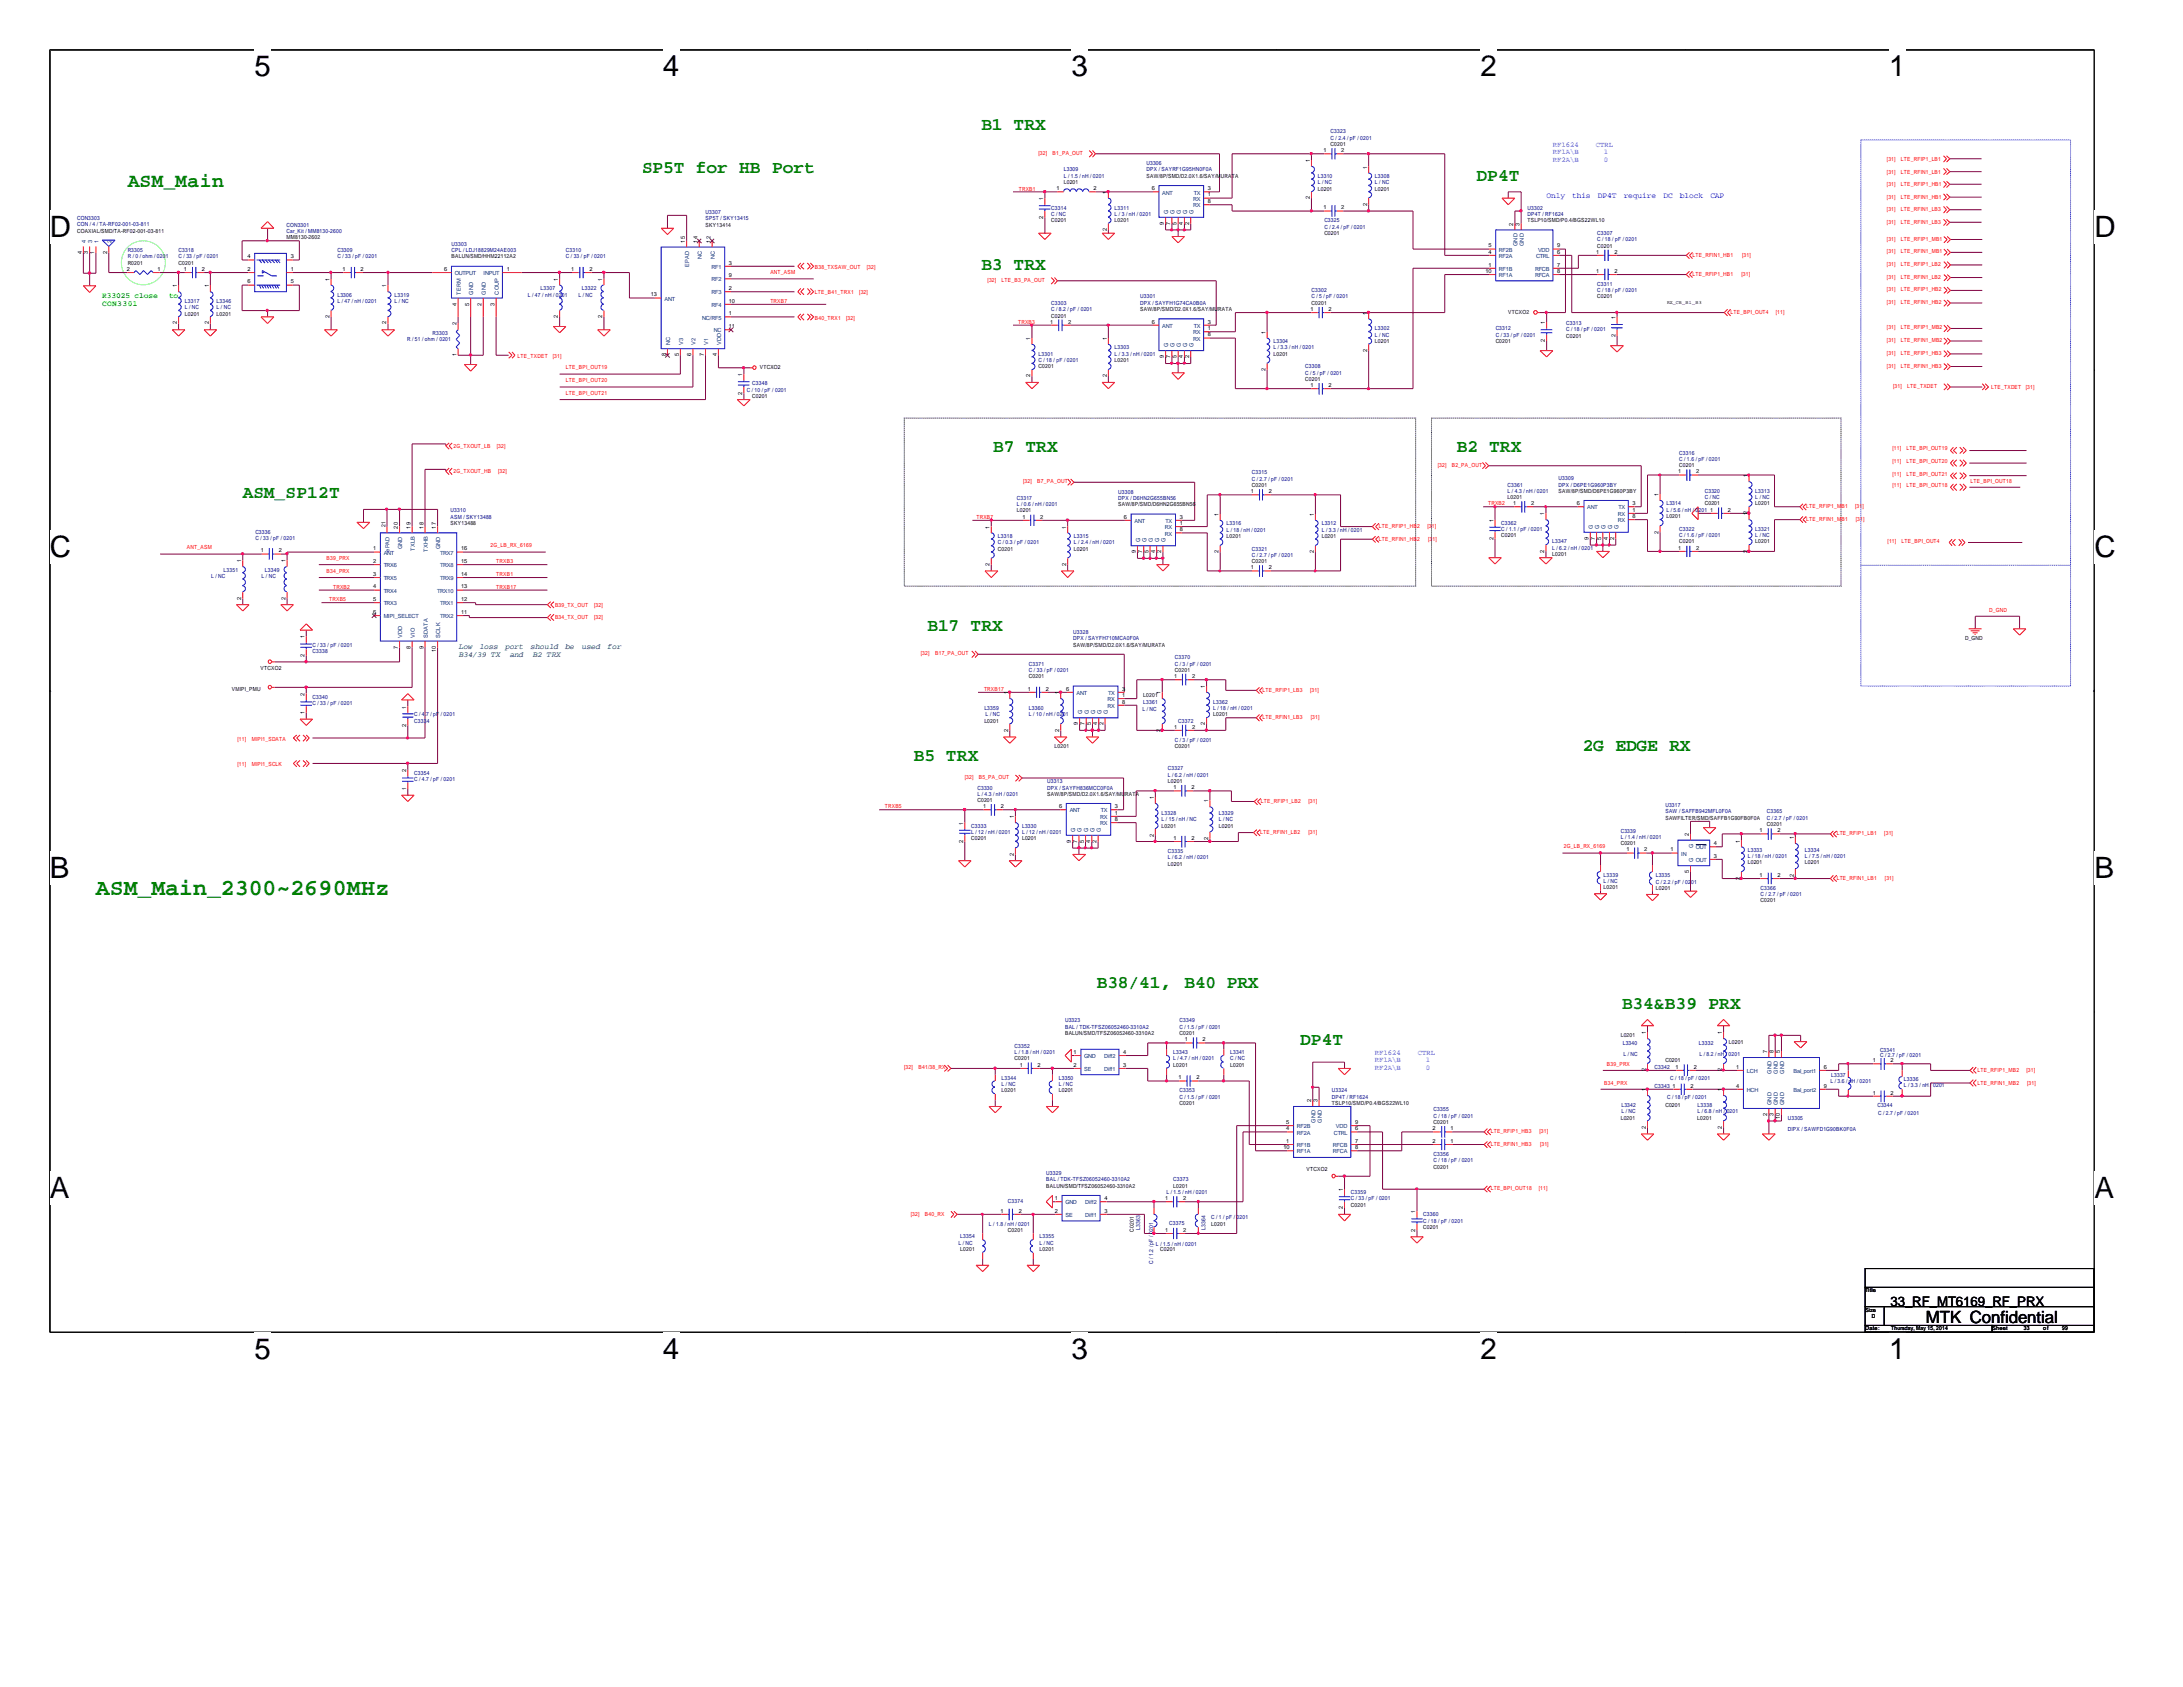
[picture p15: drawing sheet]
<svg xmlns="http://www.w3.org/2000/svg" width="279mm" height="216mm" viewBox="0 0 279 216" stroke-linecap="round" stroke-linejoin="round" font-family="sans-serif">
<defs><g id="words">
<g font-size="3.8">
<text x="32.6" y="9.8">5</text>
<text x="84.8" y="9.8">4</text>
<text x="137.2" y="9.8">3</text>
<text x="189.5" y="9.8">2</text>
<text x="241.8" y="9.8">1</text>
<text x="6.4" y="30.3">D</text>
<text x="268.1" y="30.3">D</text>
<text x="6.4" y="71.3">C</text>
<text x="268.1" y="71.3">C</text>
<text x="6.4" y="112.3">B</text>
<text x="268.1" y="112.3">B</text>
<text x="6.4" y="153.3">A</text>
<text x="268.1" y="153.3">A</text>
<text x="32.6" y="173.9">5</text>
<text x="84.8" y="173.9">4</text>
<text x="137.2" y="173.9">3</text>
<text x="189.5" y="173.9">2</text>
<text x="241.8" y="173.9">1</text>
</g>
<text font-size="3" fill="#008000" x="12.3" y="114.6">ASM_Main_2300~2690MHz</text>
<text font-size="2.5" fill="#008000" x="16.3" y="24">ASM_Main</text>
<g font-size="2.3" fill="#008000">
<text x="125.6" y="16.7">B1 TRX</text>
<text x="82.2" y="22.1">SP5T for HB Port</text>
<text x="189" y="23.2">DP4T</text>
<text x="125.6" y="34.5">B3 TRX</text>
<text x="127.1" y="57.8">B7 TRX</text>
<text x="186.5" y="57.8">B2 TRX</text>
<text x="31.1" y="63.8">ASM_SP12T</text>
<text x="118.7" y="80.7">B17 TRX</text>
<text x="117" y="97.4">B5 TRX</text>
<text x="202.6" y="96.1">2G EDGE RX</text>
<text x="140.4" y="126.4">B38/41,</text>
<text x="151.6" y="126.4">B40 PRX</text>
<text x="207.6" y="129.2">B34&amp;B39 PRX</text>
<text x="166.4" y="133.7">DP4T</text>
</g>
<text font-size="2.2" x="246.5" y="169.3">MTK Confidential</text>
<text font-size="1.7" x="242" y="167.1">33_RF_MT6169_RF_PRX</text>
<g font-size="1" fill="#00f">
<text x="198" y="25.4">Only</text>
<text x="201.2" y="25.4">this</text>
<text x="204.5" y="25.4">DP4T</text>
<text x="207.8" y="25.4">require</text>
<text x="212.9" y="25.4">DC</text>
<text x="215" y="25.4">block</text>
<text x="218.9" y="25.4">CAP</text>
</g>
<g font-size="1" fill="#0f0">
<text x="13.1" y="38.2">R33025 close</text>
<text x="13.1" y="39.2">CON3301</text>
<text x="21.6" y="38.2">to</text>
</g>
<g font-size="1" fill="#004040">
<text x="58.7" y="83.1">Low</text>
<text x="61.4" y="83.1">loss</text>
<text x="64.6" y="83.1">port</text>
<text x="67.9" y="83.1">should</text>
<text x="72.3" y="83.1">be</text>
<text x="74.5" y="83.1">used</text>
<text x="77.8" y="83.1">for</text>
<text x="58.7" y="84.1">B34/39 TX</text>
<text x="65.2" y="84.1">and</text>
<text x="68.2" y="84.1">B2 TRX</text>
</g>
<g font-size=".9" fill="#0080ff">
<text x="198.8" y="18.8">RF1624</text>
<text x="198.8" y="19.8">RF1A\B</text>
<text x="198.8" y="20.7">RF2A\B</text>
<text x="204.3" y="18.8">CTRL</text>
<text x="205.3" y="19.8">1</text>
<text x="205.3" y="20.7">0</text>
<text x="176" y="135">RF1624</text>
<text x="176" y="136">RF1A\B</text>
<text x="176" y="136.9">RF2A\B</text>
<text x="181.5" y="135">CTRL</text>
<text x="182.5" y="136">1</text>
<text x="182.5" y="136.9">0</text>
</g>
<g font-size=".7" fill="#000080">
<text x="170.3" y="17.1">C3323</text>
<text x="170.3" y="17.9">C / 2.4 / pF / 0201</text>
<text x="136.1" y="21.9">L3309</text>
<text x="136.1" y="22.8">L / 1.5 / nH / 0201</text>
<text x="146.7" y="21.1">U3306</text>
<text x="146.7" y="21.9">DPX / SAYRF1G95HN0F0A</text>
<text x="168.7" y="22.8">L3310</text>
<text x="168.7" y="23.6">L / NC</text>
<text x="176" y="22.8">L3308</text>
<text x="176" y="23.6">L / NC</text>
<text x="9.9" y="28.1">CON3303</text>
<text x="9.9" y="28.9">CON / 4 / TA-RF02-001-03-811</text>
<text x="36.7" y="29">CON3301</text>
<text x="36.7" y="29.8">Car_Kit / MM8130-2600</text>
<text x="90.3" y="27.4">U3307</text>
<text x="90.3" y="28.2">SP5T / SKY13415</text>
<text x="134.5" y="26.8">C3314</text>
<text x="134.5" y="27.6">C / NC</text>
<text x="142.7" y="26.8">L3311</text>
<text x="142.7" y="27.6">L / 3 / nH / 0201</text>
<text x="169.5" y="28.4">C3325</text>
<text x="169.5" y="29.3">C / 2.4 / pF / 0201</text>
<text x="195.5" y="26.8">U3302</text>
<text x="195.5" y="27.6">DP4T / RF1624</text>
<text x="16.3" y="32.3">R3305</text>
<text x="16.3" y="33.1">R / 0 / ohm / 0201</text>
<text x="22.9" y="32.3">C3318</text>
<text x="22.9" y="33.1">C / 33 / pF / 0201</text>
<text x="43.2" y="32.3">C3309</text>
<text x="43.2" y="33.1">C / 33 / pF / 0201</text>
<text x="57.8" y="31.5">U3303</text>
<text x="57.8" y="32.3">CPL / LDJ18829M24AE003</text>
<text x="72.4" y="32.3">C3310</text>
<text x="72.4" y="33.1">C / 33 / pF / 0201</text>
<text x="204.4" y="30.1">C3307</text>
<text x="204.4" y="30.9">C / 18 / pF / 0201</text>
<text x="23.7" y="38.8">L3317</text>
<text x="23.7" y="39.6">L / NC</text>
<text x="27.7" y="38.8">L3346</text>
<text x="27.7" y="39.6">L / NC</text>
<text x="43.2" y="38">L3306</text>
<text x="43.2" y="38.8">L / 47 / nH / 0201</text>
<text x="50.5" y="38">L3319</text>
<text x="50.5" y="38.8">L / NC</text>
<text x="67.6" y="38">L / 47 / nH / 0201</text>
<text x="69.2" y="37.1">L3307</text>
<text x="74" y="38">L / NC</text>
<text x="74.5" y="37.1">L3322</text>
<text x="134.5" y="39">C3303</text>
<text x="134.5" y="39.8">C / 8.2 / pF / 0201</text>
<text x="145.9" y="38.2">U3301</text>
<text x="145.9" y="39">DPX / SAYFH1G74CA0B0A</text>
<text x="167.9" y="37.4">C3302</text>
<text x="167.9" y="38.2">C / 5 / pF / 0201</text>
<text x="200.4" y="41.6">C3313</text>
<text x="204.4" y="36.6">C3311</text>
<text x="204.4" y="37.4">C / 18 / pF / 0201</text>
<text x="52.1" y="43.6">R / 51 / ohm / 0201</text>
<text x="55.4" y="42.8">R3303</text>
<text x="132.9" y="45.5">L3301</text>
<text x="132.9" y="46.3">C / 18 / pF / 0201</text>
<text x="142.7" y="44.7">L3303</text>
<text x="142.7" y="45.5">L / 3.3 / nH / 0201</text>
<text x="163" y="43.9">L3304</text>
<text x="163" y="44.7">L / 3.3 / nH / 0201</text>
<text x="167" y="47.2">C3308</text>
<text x="167" y="48">C / 5 / pF / 0201</text>
<text x="176" y="42.2">L3302</text>
<text x="176" y="43.1">L / NC</text>
<text x="191.4" y="42.2">C3312</text>
<text x="191.4" y="43.1">C / 33 / pF / 0201</text>
<text x="200.4" y="42.4">C / 18 / pF / 0201</text>
<text x="95.6" y="50.2">C / 10 / pF / 0201</text>
<text x="96.3" y="49.3">C3348</text>
<text x="214.9" y="58.2">C3316</text>
<text x="214.9" y="59">C / 1.6 / pF / 0201</text>
<text x="57.7" y="65.6">U3310</text>
<text x="130.1" y="64">C3317</text>
<text x="130.1" y="64.8">L / 0.6 / nH / 0201</text>
<text x="143.1" y="63.2">U3308</text>
<text x="143.1" y="64">DPX / D6HN2G655BN56</text>
<text x="160.2" y="60.7">C3315</text>
<text x="160.2" y="61.5">C / 2.7 / pF / 0201</text>
<text x="193" y="62.3">C3361</text>
<text x="193" y="63.1">L / 4.3 / nH / 0201</text>
<text x="199.5" y="61.4">U3309</text>
<text x="199.5" y="62.3">DPX / D6PE1G960P3BY</text>
<text x="213.3" y="64.7">L3314</text>
<text x="213.3" y="65.5">L / 5.6 / nH / 0201</text>
<text x="218.2" y="63.1">C3320</text>
<text x="218.2" y="63.9">C / NC</text>
<text x="224.7" y="63.1">L3313</text>
<text x="224.7" y="63.9">L / NC</text>
<text x="32.7" y="68.3">C3336</text>
<text x="32.7" y="69.1">C / 33 / pF / 0201</text>
<text x="57.7" y="66.4">ASM / SKY13488</text>
<text x="127.7" y="68.8">L3318</text>
<text x="127.7" y="69.6">C / 0.3 / pF / 0201</text>
<text x="137.5" y="68.8">L3315</text>
<text x="137.5" y="69.6">L / 2.4 / nH / 0201</text>
<text x="157" y="67.2">L3316</text>
<text x="157" y="68">L / 18 / nH / 0201</text>
<text x="160.2" y="70.5">C3321</text>
<text x="160.2" y="71.3">C / 2.7 / pF / 0201</text>
<text x="169.2" y="67.2">L3312</text>
<text x="169.2" y="68">L / 3.3 / nH / 0201</text>
<text x="192.2" y="67.1">C3362</text>
<text x="192.2" y="67.9">C / 1.1 / pF / 0201</text>
<text x="198.7" y="69.6">L3347</text>
<text x="198.7" y="70.4">L / 6.2 / nH / 0201</text>
<text x="214.9" y="67.9">C3322</text>
<text x="214.9" y="68.7">C / 1.6 / pF / 0201</text>
<text x="224.7" y="67.9">L3321</text>
<text x="224.7" y="68.7">L / NC</text>
<text x="27" y="74">L / NC</text>
<text x="28.6" y="73.2">L3351</text>
<text x="33.5" y="74">L / NC</text>
<text x="33.9" y="73.2">L3349</text>
<text x="40" y="83.6">C3338</text>
<text x="40" y="82.8">C / 33 / pF / 0201</text>
<text x="137.4" y="81.1">U3328</text>
<text x="137.4" y="81.9">DPX / SAYFH710MCA0F0A</text>
<text x="40" y="89.4">C3340</text>
<text x="131.7" y="85.2">C3371</text>
<text x="131.7" y="86">C / 33 / pF / 0201</text>
<text x="150.4" y="84.4">C3370</text>
<text x="150.4" y="85.2">C / 3 / pF / 0201</text>
<text x="40" y="90.2">C / 33 / pF / 0201</text>
<text x="53" y="92.5">C3334</text>
<text x="53" y="91.7">C / 4.</text>
<text x="54.5" y="91.7">7 / pF</text>
<text x="56.4" y="91.7">/ 0201</text>
<text x="126" y="90.9">L3359</text>
<text x="126.2" y="91.7">L / NC</text>
<text x="131.7" y="90.9">L3360</text>
<text x="131.7" y="91.7">L / 10 / nH / 0201</text>
<text x="146.2" y="90.9">L / NC</text>
<text x="146.3" y="90">L3361</text>
<text x="150.4" y="95">C / 3 / pF / 0201</text>
<text x="150.8" y="92.6">C3372</text>
<text x="155.3" y="90">L3362</text>
<text x="155.3" y="90.9">L / 18 / nH / 0201</text>
<text x="53" y="99.1">C3354</text>
<text x="53" y="100">C / 4.7 / pF / 0201</text>
<text x="125.1" y="101">C3330</text>
<text x="125.1" y="101.9">L / 4.3 / nH / 0201</text>
<text x="134" y="100.2">U3313</text>
<text x="134" y="101">DPX / SAYFH836MCC0F0A</text>
<text x="149.5" y="98.6">C3327</text>
<text x="149.5" y="99.4">L / 6.2 / nH / 0201</text>
<text x="124.3" y="105.9">C3333</text>
<text x="124.3" y="106.7">L / 12 / nH / 0201</text>
<text x="130.8" y="105.9">L3330</text>
<text x="130.8" y="106.7">L / 12 / nH / 0201</text>
<text x="148.7" y="104.3">L3328</text>
<text x="148.7" y="105.1">L / 15 / nH / NC</text>
<text x="156" y="104.3">L3329</text>
<text x="156" y="105.1">L / NC</text>
<text x="207.4" y="106.6">C3339</text>
<text x="207.4" y="107.4">L / 1.4 / nH / 0201</text>
<text x="213.1" y="103.3">U3317</text>
<text x="213.1" y="104.1">SAW / SAFFB942MFL0F0A</text>
<text x="226.1" y="104.1">C3365</text>
<text x="226.1" y="104.9">C / 2.7 / pF / 0201</text>
<text x="149.5" y="109.2">C3335</text>
<text x="149.5" y="110">L / 6.2 / nH / 0201</text>
<text x="205.2" y="112.2">L3339</text>
<text x="205.2" y="113">L / NC</text>
<text x="211.9" y="112.2">L3335</text>
<text x="211.9" y="113.1">C / 2.2 / pF / 0201</text>
<text x="223.7" y="109">L3333</text>
<text x="223.7" y="109.8">L / 18 / nH / 0201</text>
<text x="225.3" y="113.9">C3366</text>
<text x="231" y="109">L3334</text>
<text x="231" y="109.8">L / 7.5 / nH / 0201</text>
<text x="225.3" y="114.7">C / 2.7 / pF / 0201</text>
<text x="136.3" y="130.9">U3323</text>
<text x="136.3" y="131.7">BAL / TDK-TFSZ06052460-3310A2</text>
<text x="151" y="130.9">C3349</text>
<text x="151" y="131.7">C / 1.5 / pF / 0201</text>
<text x="129.8" y="134.1">C3352</text>
<text x="129.8" y="134.9">L / 1.8 / nH / 0201</text>
<text x="150.2" y="134.9">L3343</text>
<text x="150.2" y="135.7">L / 4.7 / nH / 0201</text>
<text x="157.4" y="134.9">L3341</text>
<text x="157.4" y="135.7">C / NC</text>
<text x="207.7" y="133.8">L3340</text>
<text x="207.8" y="135.2">L / NC</text>
<text x="211.8" y="136.8">C3342</text>
<text x="217.4" y="133.8">L3332</text>
<text x="217.5" y="135.2">L / 8.2 / nH / 0201</text>
<text x="234.4" y="137.8">L3337</text>
<text x="240.6" y="134.6">C3341</text>
<text x="240.6" y="135.3">C / 2.7 / pF / 0201</text>
<text x="128.2" y="138.2">L3344</text>
<text x="128.2" y="139">L / NC</text>
<text x="135.5" y="138.2">L3350</text>
<text x="135.5" y="139">L / NC</text>
<text x="151" y="139.8">C3353</text>
<text x="151" y="140.6">C / 1.5 / pF / 0201</text>
<text x="170.5" y="139.8">U3324</text>
<text x="170.5" y="140.6">DP4T / RF1624</text>
<text x="183.5" y="142.2">C3355</text>
<text x="183.5" y="143">C / 18 / pF / 0201</text>
<text x="207.5" y="141.7">L3342</text>
<text x="207.5" y="142.4">L / NC</text>
<text x="211.8" y="139.2">C3343</text>
<text x="213.4" y="140.7">C / 18 / pF / 0201</text>
<text x="213.8" y="138.3">C / 18 / pF / 0201</text>
<text x="217.3" y="141.7">L3338</text>
<text x="217.3" y="142.4">L / 6.8 / nH / 0201</text>
<text x="228.8" y="143.4">U3305</text>
<text x="234.3" y="138.6">L / 3.6 / nH / 0201</text>
<text x="240.3" y="141.7">C3344</text>
<text x="240.4" y="142.7">C / 2.7 / pF / 0201</text>
<text x="243.7" y="138.3">L3336</text>
<text x="243.7" y="139.1">L / 3.3 / nH / 0201</text>
<text x="183.5" y="147.9">C3356</text>
<text x="183.5" y="148.8">C / 18 / pF / 0201</text>
<text x="228.8" y="144.7">DIPX / SAWFD1G90BK0F0A</text>
<text x="129" y="154">C3374</text>
<text x="133.9" y="150.4">U3329</text>
<text x="133.9" y="151.2">BAL / TDK-TFSZ06052460-3310A2</text>
<text x="149.3" y="152.8">L / 1.5 / nH / 0201</text>
<text x="150.2" y="151.2">C3373</text>
<text x="172.9" y="152.8">C3359</text>
<text x="172.9" y="153.6">C / 33 / pF / 0201</text>
<text x="182.2" y="155.7">C3360</text>
<text x="122.7" y="159.3">L / NC</text>
<text x="122.9" y="158.5">L3354</text>
<text x="126.6" y="156.9">L / 1.8 / nH / 0201</text>
<text x="133.1" y="158.5">L3355</text>
<text x="133.1" y="159.3">L / NC</text>
<text x="145.9" y="157.4" transform="rotate(-90 145.9 157.4)">L3363</text>
<text x="147.6" y="161.8" transform="rotate(-90 147.6 161.8)">C / 1.2 / pF / 0201</text>
<text x="148" y="159.5">L / 1.5 / nH / 0201</text>
<text x="149.6" y="156.7">C3375</text>
<text x="154.3" y="157.4" transform="rotate(-90 154.3 157.4)">L3364</text>
<text x="155" y="156">C / 1 / pF / 0201</text>
<text x="182.2" y="156.5">C / 18 / pF / 0201</text>
</g>
<g font-size=".7" fill="#f00">
<text x="132.9" y="19.8">[32]</text>
<text x="134.7" y="19.8">B1_PA_OUT</text>
<text x="241.5" y="23.8">[31]</text>
<text x="241.5" y="20.7">[31]</text>
<text x="241.5" y="22.3">[31]</text>
<text x="243.3" y="23.8">LTE_RFIP1_HB1</text>
<text x="243.3" y="20.7">LTE_RFIP1_LB1</text>
<text x="243.3" y="22.3">LTE_RFIN1_LB1</text>
<text x="130.4" y="24.4">TRXB1</text>
<text x="241.5" y="25.4">[31]</text>
<text x="241.5" y="27.1">[31]</text>
<text x="241.5" y="28.7">[31]</text>
<text x="243.3" y="25.4">LTE_RFIN1_HB1</text>
<text x="243.3" y="27.1">LTE_RFIN1_LB3</text>
<text x="243.3" y="28.7">LTE_RFIN1_LB3</text>
<text x="98.6" y="35.1">ANT_ASM</text>
<text x="104.3" y="34.4">B38_TXSAW_OUT</text>
<text x="111" y="34.4">[32]</text>
<text x="216.6" y="32.9">LTE_RFIN1_HB1</text>
<text x="216.6" y="35.3">LTE_RFIP1_HB1</text>
<text x="222.9" y="35.3">[31]</text>
<text x="223" y="32.9">[31]</text>
<text x="241.5" y="30.8">[31]</text>
<text x="241.5" y="34">[31]</text>
<text x="241.5" y="32.4">[31]</text>
<text x="241.5" y="35.7">[31]</text>
<text x="243.3" y="30.8">LTE_RFIP1_MB1</text>
<text x="243.3" y="34">LTE_RFIP1_LB2</text>
<text x="243.3" y="32.4">LTE_RFIN1_MB1</text>
<text x="243.3" y="35.7">LTE_RFIN1_LB2</text>
<text x="98.6" y="38.8">TRXB7</text>
<text x="104.3" y="40.9">B40_TRX1</text>
<text x="104.3" y="37.6">LTE_B41_TRX1</text>
<text x="108.3" y="40.9">[32]</text>
<text x="110" y="37.6">[32]</text>
<text x="126.4" y="36.1">[32]</text>
<text x="128.2" y="36.1">LTE_B3_PA_OUT</text>
<text x="130.3" y="41.4">TRXB3</text>
<text x="221.5" y="40.1">LTE_BPI_OUT4</text>
<text x="227.3" y="40.1">[11]</text>
<text x="241.5" y="37.3">[31]</text>
<text x="241.5" y="38.9">[31]</text>
<text x="243.3" y="37.3">LTE_RFIP1_HB2</text>
<text x="243.3" y="38.9">LTE_RFIN1_HB2</text>
<text x="66.3" y="45.8">LTE_TXDET</text>
<text x="70.7" y="45.8">[31]</text>
<text x="72.4" y="47.3">LTE_BPI_OUT19</text>
<text x="241.5" y="43.8">[31]</text>
<text x="241.5" y="42.2">[31]</text>
<text x="241.5" y="47.1">[31]</text>
<text x="241.5" y="45.4">[31]</text>
<text x="243.3" y="43.8">LTE_RFIN1_MB2</text>
<text x="243.3" y="42.2">LTE_RFIP1_MB2</text>
<text x="243.3" y="47.1">LTE_RFIN1_HB3</text>
<text x="243.3" y="45.4">LTE_RFIP1_HB3</text>
<text x="72.4" y="48.9">LTE_BPI_OUT20</text>
<text x="72.4" y="50.5">LTE_BPI_OUT21</text>
<text x="242.3" y="49.7">[31]</text>
<text x="244.1" y="49.7">LTE_TXDET</text>
<text x="254.8" y="49.8">LTE_TXDET</text>
<text x="259.3" y="49.8">[31]</text>
<text x="58" y="57.3">2G_TXOUT_LB</text>
<text x="63.6" y="57.3">[32]</text>
<text x="184" y="59.7">[32]</text>
<text x="185.8" y="59.7">B2_PA_OUT</text>
<text x="242.2" y="57.6">[11]</text>
<text x="242.2" y="59.3">[11]</text>
<text x="244" y="57.6">LTE_BPI_OUT19</text>
<text x="244" y="59.3">LTE_BPI_OUT20</text>
<text x="58" y="60.5">2G_TXOUT_HB</text>
<text x="63.8" y="60.5">[32]</text>
<text x="130.9" y="61.8">[32]</text>
<text x="132.8" y="61.8">B7_PA_OUT</text>
<text x="190.5" y="64.7">TRXB2</text>
<text x="231.2" y="65">LTE_RFIP1_M</text>
<text x="235.7" y="65">B1</text>
<text x="237.4" y="65">[31]</text>
<text x="242.2" y="62.4">[11]</text>
<text x="242.2" y="60.9">[11]</text>
<text x="244" y="62.4">LTE_BPI_OUT18</text>
<text x="244" y="60.9">LTE_BPI_OUT21</text>
<text x="252.2" y="61.8">LTE_BPI_OUT18</text>
<text x="23.9" y="70.3">ANT_ASM</text>
<text x="41.8" y="71.7">B39_PRX</text>
<text x="62.8" y="70.1">2G_LB_RX_6169</text>
<text x="125" y="66.4">TRXB7</text>
<text x="176.5" y="67.5">LTE_RFIP1_HB2</text>
<text x="176.5" y="69.2">LTE_RFIN1_HB2</text>
<text x="182.7" y="67.5">[31]</text>
<text x="182.8" y="69.2">[31]</text>
<text x="231.2" y="66.6">LTE_RFIN1_M</text>
<text x="235.7" y="66.6">B1</text>
<text x="237.5" y="66.6">[31]</text>
<text x="241.6" y="69.6">[11]</text>
<text x="243.4" y="69.6">LTE_BPI_OUT4</text>
<text x="41.8" y="73.3">B34_PRX</text>
<text x="42.1" y="77">TRXB5</text>
<text x="42.6" y="75.4">TRXB2</text>
<text x="63.5" y="73.7">TRXB1</text>
<text x="63.5" y="75.4">TRXB17</text>
<text x="63.5" y="72.1">TRXB3</text>
<text x="71" y="77.6">B39_TX_OUT</text>
<text x="76" y="77.6">[32]</text>
<text x="71" y="79.2">B34_TX_OUT</text>
<text x="76" y="79.2">[32]</text>
<text x="117.9" y="83.9">[32]</text>
<text x="119.7" y="83.9">B17_PA_OUT</text>
<text x="254.6" y="78.3">D_GND</text>
<text x="125.9" y="88.4">TRXB17</text>
<text x="161.6" y="88.5">LTE_RFIP1_LB3</text>
<text x="167.7" y="88.5">[31]</text>
<text x="30.4" y="94.8">[11]</text>
<text x="32.2" y="94.8">MIPI1_SDATA</text>
<text x="161.6" y="92">LTE_RFIN1_LB3</text>
<text x="167.8" y="92">[31]</text>
<text x="30.4" y="98">[11]</text>
<text x="32.2" y="98">MIPI1_SCLK</text>
<text x="123.5" y="99.7">[32]</text>
<text x="125.3" y="99.7">B5_PA_OUT</text>
<text x="113.2" y="103.5">TRXB5</text>
<text x="161.3" y="106.7">LTE_RFIN1_LB2</text>
<text x="161.4" y="102.7">LTE_RFIP1_LB2</text>
<text x="167.5" y="102.7">[31]</text>
<text x="167.5" y="106.7">[31]</text>
<text x="235.1" y="106.9">LTE_RFIP1_LB1</text>
<text x="241.2" y="106.9">[31]</text>
<text x="200.2" y="108.6">2G_LB_RX_6169</text>
<text x="235.1" y="112.6">LTE_RFIN1_LB1</text>
<text x="241.3" y="112.6">[31]</text>
<text x="115.7" y="136.9">[32]</text>
<text x="117.6" y="136.9">B41/38_RX</text>
<text x="205.7" y="136.4">B39_PRX</text>
<text x="253.1" y="137.2">LTE_RFIP1_MB2</text>
<text x="259.4" y="137.2">[31]</text>
<text x="205.3" y="138.8">B34_PRX</text>
<text x="253.1" y="138.8">LTE_RFIN1_MB2</text>
<text x="259.5" y="138.8">[31]</text>
<text x="190.8" y="145">LTE_RFIP1_HB3</text>
<text x="190.8" y="146.6">LTE_RFIN1_HB3</text>
<text x="197" y="145">[31]</text>
<text x="197.1" y="146.6">[31]</text>
<text x="116.6" y="155.6">[32]</text>
<text x="118.4" y="155.6">B40_RX</text>
<text x="190.8" y="152.3">LTE_BPI_OUT18</text>
<text x="196.9" y="152.3">[11]</text>
</g>
<g font-size=".7">
<text x="136.1" y="23.6">L0201</text>
<text x="146.7" y="22.8">SAW/8P/SMD/D2.0X1.6/SAY/M</text>
<text x="156.3" y="22.8">URATA</text>
<text x="167.6" y="20.7" transform="rotate(-90 167.6 20.7)">1</text>
<text x="169.4" y="19.5">1</text>
<text x="170.3" y="18.7">C0201</text>
<text x="171.7" y="19.5">2</text>
<text x="175" y="21.6" transform="rotate(-90 175 21.6)">1</text>
<text x="9.9" y="29.8">COAXIAL/SMD/TA-RF02-001-03-811</text>
<text x="90.3" y="29">SKY13414</text>
<text x="133.5" y="28" transform="rotate(-90 133.5 28)">2</text>
<text x="133.5" y="25.7" transform="rotate(-90 133.5 25.7)">1</text>
<text x="134.5" y="28.4">C0201</text>
<text x="135.2" y="24.3">1</text>
<text x="140" y="24.3">2</text>
<text x="141.6" y="29.6" transform="rotate(-90 141.6 29.6)">2</text>
<text x="141.6" y="24.8" transform="rotate(-90 141.6 24.8)">1</text>
<text x="142.7" y="28.4">L0201</text>
<text x="147.4" y="24.3">6</text>
<text x="149" y="28.8" transform="rotate(-90 149 28.8)">9</text>
<text x="149.8" y="28.8" transform="rotate(-90 149.8 28.8)">7</text>
<text x="150.6" y="28.8" transform="rotate(-90 150.6 28.8)">5</text>
<text x="151.4" y="28.8" transform="rotate(-90 151.4 28.8)">4</text>
<text x="152.2" y="28.8" transform="rotate(-90 152.2 28.8)">2</text>
<text x="154.6" y="26">8</text>
<text x="154.6" y="25.1">1</text>
<text x="154.6" y="24.3">3</text>
<text x="167.6" y="25.5" transform="rotate(-90 167.6 25.5)">2</text>
<text x="168.7" y="24.4">L0201</text>
<text x="169.4" y="26.8">1</text>
<text x="171.7" y="26.8">2</text>
<text x="175" y="26.3" transform="rotate(-90 175 26.3)">2</text>
<text x="176" y="24.4">L0201</text>
<text x="193.7" y="28.9" transform="rotate(-90 193.7 28.9)">2</text>
<text x="194.5" y="28.9" transform="rotate(-90 194.5 28.9)">3</text>
<text x="195.5" y="28.4">TSLP10/SMD/P0.4/BGS22WL10</text>
<text x="10.5" y="32.5" transform="rotate(-90 10.5 32.5)">4</text>
<text x="11.3" y="32.5" transform="rotate(-90 11.3 32.5)">3</text>
<text x="12.1" y="32.5" transform="rotate(-90 12.1 32.5)">1</text>
<text x="13.7" y="32.5" transform="rotate(-90 13.7 32.5)">2</text>
<text x="16.2" y="34.7">2</text>
<text x="16.3" y="33.9">R0201</text>
<text x="20.2" y="34.7">1</text>
<text x="22.9" y="33.9">C0201</text>
<text x="23.5" y="34.7">1</text>
<text x="25.8" y="34.7">2</text>
<text x="31.7" y="34.7">2</text>
<text x="31.7" y="33.1">4</text>
<text x="36.7" y="30.6">MM8130-2602</text>
<text x="37.2" y="34.7">1</text>
<text x="37.2" y="33.1">3</text>
<text x="42.2" y="35.9" transform="rotate(-90 42.2 35.9)">1</text>
<text x="43.9" y="34.7">1</text>
<text x="46.1" y="34.7">2</text>
<text x="56.9" y="34.7">6</text>
<text x="57.8" y="33.1">BALUN/SMD/HHM22112A2</text>
<text x="64.9" y="34.7">1</text>
<text x="71.4" y="35.9" transform="rotate(-90 71.4 35.9)">1</text>
<text x="73.1" y="34.7">1</text>
<text x="75.4" y="34.7">2</text>
<text x="77.1" y="35.9" transform="rotate(-90 77.1 35.9)">1</text>
<text x="87.7" y="31.1" transform="rotate(-90 87.7 31.1)">15</text>
<text x="89.3" y="31.1" transform="rotate(-90 89.3 31.1)">14</text>
<text x="90.9" y="31.1" transform="rotate(-90 90.9 31.1)">12</text>
<text x="93.3" y="33.9">3</text>
<text x="93.3" y="35.5">9</text>
<text x="169.5" y="30.1">C0201</text>
<text x="190.1" y="34.9">10</text>
<text x="190.5" y="32.5">4</text>
<text x="190.5" y="34.1">1</text>
<text x="190.5" y="31.7">5</text>
<text x="199.3" y="34.1">7</text>
<text x="199.3" y="34.9">8</text>
<text x="199.3" y="32.5">6</text>
<text x="199.3" y="31.7">9</text>
<text x="204.3" y="34.9">1</text>
<text x="204.3" y="32.5">1</text>
<text x="204.4" y="31.7">C0201</text>
<text x="206.6" y="34.9">2</text>
<text x="206.6" y="32.5">2</text>
<text x="22.6" y="41.5" transform="rotate(-90 22.6 41.5)">2</text>
<text x="22.6" y="36.8" transform="rotate(-90 22.6 36.8)">1</text>
<text x="23.7" y="40.4">L0201</text>
<text x="26.7" y="41.5" transform="rotate(-90 26.7 41.5)">2</text>
<text x="26.7" y="36.8" transform="rotate(-90 26.7 36.8)">1</text>
<text x="27.7" y="40.4">L0201</text>
<text x="31.7" y="36.3">6</text>
<text x="37.2" y="36.3">5</text>
<text x="42.2" y="40.7" transform="rotate(-90 42.2 40.7)">2</text>
<text x="49.4" y="41.5" transform="rotate(-90 49.4 41.5)">2</text>
<text x="49.4" y="36.8" transform="rotate(-90 49.4 36.8)">1</text>
<text x="58.4" y="41.7" transform="rotate(-90 58.4 41.7)">2</text>
<text x="58.4" y="39.1" transform="rotate(-90 58.4 39.1)">4</text>
<text x="60" y="39.1" transform="rotate(-90 60 39.1)">5</text>
<text x="61.6" y="39.1" transform="rotate(-90 61.6 39.1)">2</text>
<text x="63.3" y="39.1" transform="rotate(-90 63.3 39.1)">3</text>
<text x="71.4" y="40.7" transform="rotate(-90 71.4 40.7)">2</text>
<text x="77.1" y="40.7" transform="rotate(-90 77.1 40.7)">2</text>
<text x="83.3" y="37.9">13</text>
<text x="93.3" y="37.1">2</text>
<text x="93.3" y="38.7">10</text>
<text x="93.3" y="40.3">1</text>
<text x="93.3" y="42">11</text>
<text x="134.4" y="41.4">1</text>
<text x="134.5" y="40.6">C0201</text>
<text x="136.7" y="41.4">2</text>
<text x="145.9" y="39.8">SAW/8P/SMD/D2.0X1.6/SAY/MURATA</text>
<text x="147.4" y="41.4">6</text>
<text x="154.6" y="41.4">3</text>
<text x="167.7" y="39.8">1</text>
<text x="167.9" y="39">C0201</text>
<text x="170.1" y="39.8">2</text>
<text x="175" y="40.3" transform="rotate(-90 175 40.3)">1</text>
<text x="193" y="40.1">VTCXO2</text>
<text x="197.7" y="41.5" transform="rotate(-90 197.7 41.5)">1</text>
<text x="204.4" y="38.2">C0201</text>
<text x="206.8" y="40.9" transform="rotate(-90 206.8 40.9)">1</text>
<text x="58.4" y="45.6" transform="rotate(-90 58.4 45.6)">1</text>
<text x="85.2" y="45.6" transform="rotate(-90 85.2 45.6)">8</text>
<text x="86.9" y="45.6" transform="rotate(-90 86.9 45.6)">5</text>
<text x="88.5" y="45.6" transform="rotate(-90 88.5 45.6)">6</text>
<text x="90.1" y="45.6" transform="rotate(-90 90.1 45.6)">7</text>
<text x="91.7" y="45.6" transform="rotate(-90 91.7 45.6)">4</text>
<text x="97.2" y="47.2">VTCXO2</text>
<text x="131.9" y="43.5" transform="rotate(-90 131.9 43.5)">1</text>
<text x="132.9" y="47.2">C0201</text>
<text x="141.6" y="43.5" transform="rotate(-90 141.6 43.5)">1</text>
<text x="142.7" y="46.3">L0201</text>
<text x="149" y="45.8" transform="rotate(-90 149 45.8)">9</text>
<text x="149.8" y="45.8" transform="rotate(-90 149.8 45.8)">7</text>
<text x="150.6" y="45.8" transform="rotate(-90 150.6 45.8)">5</text>
<text x="151.4" y="45.8" transform="rotate(-90 151.4 45.8)">4</text>
<text x="152.2" y="45.8" transform="rotate(-90 152.2 45.8)">2</text>
<text x="154.6" y="43.1">8</text>
<text x="154.6" y="42.2">1</text>
<text x="162" y="47.5" transform="rotate(-90 162 47.5)">2</text>
<text x="162" y="42.7" transform="rotate(-90 162 42.7)">1</text>
<text x="163" y="45.5">L0201</text>
<text x="175" y="45" transform="rotate(-90 175 45)">2</text>
<text x="176" y="43.9">L0201</text>
<text x="191.4" y="43.9">C0201</text>
<text x="197.7" y="43.8" transform="rotate(-90 197.7 43.8)">2</text>
<text x="200.4" y="43.2">C0201</text>
<text x="206.8" y="43.2" transform="rotate(-90 206.8 43.2)">2</text>
<text x="95" y="50.5" transform="rotate(-90 95 50.5)">2</text>
<text x="95" y="48.1" transform="rotate(-90 95 48.1)">1</text>
<text x="96.3" y="51">C0201</text>
<text x="131.9" y="48.3" transform="rotate(-90 131.9 48.3)">2</text>
<text x="141.6" y="48.3" transform="rotate(-90 141.6 48.3)">2</text>
<text x="167" y="48.8">C0201</text>
<text x="167.7" y="49.5">1</text>
<text x="170.1" y="49.5">2</text>
<text x="214.9" y="59.8">C0201</text>
<text x="130.1" y="65.6">L0201</text>
<text x="143.1" y="64.8">SAW/8P/SMD/D6HN2G655BN56</text>
<text x="160.1" y="63.1">1</text>
<text x="160.2" y="62.4">C0201</text>
<text x="162.4" y="63.1">2</text>
<text x="193" y="63.9">L0201</text>
<text x="193.7" y="64.6">1</text>
<text x="196" y="64.6">2</text>
<text x="197.7" y="66" transform="rotate(-90 197.7 66)">1</text>
<text x="199.5" y="63.1">SAW/8P/SMD/D6PE1G960P3BY</text>
<text x="201.8" y="64.6">6</text>
<text x="209" y="64.6">3</text>
<text x="209" y="65.5">1</text>
<text x="212.3" y="63.5" transform="rotate(-90 212.3 63.5)">1</text>
<text x="214.8" y="60.6">1</text>
<text x="217.1" y="60.6">2</text>
<text x="218.2" y="64.7">C0201</text>
<text x="218.9" y="65.5">1</text>
<text x="221.1" y="65.5">2</text>
<text x="223.6" y="66" transform="rotate(-90 223.6 66)">12</text>
<text x="223.6" y="61.1" transform="rotate(-90 223.6 61.1)">1</text>
<text x="224.7" y="64.7">L0201</text>
<text x="30.9" y="72" transform="rotate(-90 30.9 72)">1</text>
<text x="33.4" y="70.7">1</text>
<text x="35.7" y="70.7">2</text>
<text x="36.5" y="72" transform="rotate(-90 36.5 72)">1</text>
<text x="47.8" y="70.4">1</text>
<text x="49.4" y="67.4" transform="rotate(-90 49.4 67.4)">21</text>
<text x="50.9" y="67.6" transform="rotate(-90 50.9 67.6)">20</text>
<text x="52.5" y="67.6" transform="rotate(-90 52.5 67.6)">19</text>
<text x="54.2" y="67.6" transform="rotate(-90 54.2 67.6)">18</text>
<text x="55.8" y="67.6" transform="rotate(-90 55.8 67.6)">17</text>
<text x="57.7" y="67.2">SKY13488</text>
<text x="59" y="70.4">16</text>
<text x="126.7" y="67.6" transform="rotate(-90 126.7 67.6)">1</text>
<text x="127.7" y="70.5">C0201</text>
<text x="130.9" y="66.4">1</text>
<text x="133.1" y="66.4">2</text>
<text x="136.4" y="67.6" transform="rotate(-90 136.4 67.6)">1</text>
<text x="137.5" y="70.5">L0201</text>
<text x="143.8" y="66.4">6</text>
<text x="145.4" y="70.8" transform="rotate(-90 145.4 70.8)">9</text>
<text x="146.2" y="70.8" transform="rotate(-90 146.2 70.8)">7</text>
<text x="147" y="70.8" transform="rotate(-90 147 70.8)">5</text>
<text x="147.8" y="70.8" transform="rotate(-90 147.8 70.8)">4</text>
<text x="148.6" y="70.8" transform="rotate(-90 148.6 70.8)">2</text>
<text x="151" y="68">8</text>
<text x="151" y="67.2">1</text>
<text x="151" y="66.4">3</text>
<text x="156" y="70.8" transform="rotate(-90 156 70.8)">2</text>
<text x="156" y="66" transform="rotate(-90 156 66)">1</text>
<text x="157" y="68.8">L0201</text>
<text x="168.1" y="70.8" transform="rotate(-90 168.1 70.8)">2</text>
<text x="168.1" y="66" transform="rotate(-90 168.1 66)">1</text>
<text x="169.2" y="68.8">L0201</text>
<text x="191.1" y="69.1" transform="rotate(-90 191.1 69.1)">2</text>
<text x="191.1" y="66.8" transform="rotate(-90 191.1 66.8)">1</text>
<text x="192.2" y="68.7">C0201</text>
<text x="197.7" y="70.7" transform="rotate(-90 197.7 70.7)">2</text>
<text x="198.7" y="71.2">L0201</text>
<text x="203.3" y="69.1" transform="rotate(-90 203.3 69.1)">9</text>
<text x="204.1" y="69.1" transform="rotate(-90 204.1 69.1)">7</text>
<text x="204.9" y="69.1" transform="rotate(-90 204.9 69.1)">5</text>
<text x="205.8" y="69.1" transform="rotate(-90 205.8 69.1)">4</text>
<text x="206.6" y="69.1" transform="rotate(-90 206.6 69.1)">2</text>
<text x="209" y="66.3">8</text>
<text x="212.3" y="68.3" transform="rotate(-90 212.3 68.3)">2</text>
<text x="213.3" y="66.3">L0201</text>
<text x="214.8" y="70.4">1</text>
<text x="214.9" y="69.6">C0201</text>
<text x="217.1" y="70.4">2</text>
<text x="223.6" y="70.7" transform="rotate(-90 223.6 70.7)">2</text>
<text x="224.7" y="69.6">L0201</text>
<text x="30.9" y="76.8" transform="rotate(-90 30.9 76.8)">2</text>
<text x="36.5" y="76.8" transform="rotate(-90 36.5 76.8)">2</text>
<text x="47.8" y="72.1">2</text>
<text x="47.8" y="73.7">3</text>
<text x="47.8" y="75.3">4</text>
<text x="47.8" y="76.9">5</text>
<text x="59" y="76.9">12</text>
<text x="59" y="75.3">13</text>
<text x="59" y="73.7">14</text>
<text x="59" y="72.1">15</text>
<text x="126.7" y="72.4" transform="rotate(-90 126.7 72.4)">2</text>
<text x="136.4" y="72.4" transform="rotate(-90 136.4 72.4)">2</text>
<text x="160.1" y="72.9">1</text>
<text x="160.2" y="72.1">C0201</text>
<text x="162.4" y="72.9">2</text>
<text x="39" y="81.7" transform="rotate(-90 39 81.7)">1</text>
<text x="47.8" y="78.6">6</text>
<text x="50.9" y="83" transform="rotate(-90 50.9 83)">7</text>
<text x="52.5" y="83" transform="rotate(-90 52.5 83)">8</text>
<text x="54.2" y="83" transform="rotate(-90 54.2 83)">9</text>
<text x="55.8" y="83.4" transform="rotate(-90 55.8 83.4)">10</text>
<text x="59" y="78.6">11</text>
<text x="137.4" y="82.8">SAW/8P/SMD/D2.0X1.6/SAY/MURATA</text>
<text x="251.5" y="81.9">D_GND</text>
<text x="29.7" y="88.4">VMIPI_PMU</text>
<text x="33.4" y="85.8">VTCXO2</text>
<text x="39" y="89" transform="rotate(-90 39 89)">2</text>
<text x="39" y="84.1" transform="rotate(-90 39 84.1)">2</text>
<text x="129" y="88.9" transform="rotate(-90 129 88.9)">1</text>
<text x="131.6" y="88.4">1</text>
<text x="131.7" y="86.8">C0201</text>
<text x="133.9" y="88.4">2</text>
<text x="135.6" y="88.9" transform="rotate(-90 135.6 88.9)">1</text>
<text x="136.4" y="88.4">6</text>
<text x="143.6" y="89.2">1</text>
<text x="143.6" y="88.4">3</text>
<text x="146.3" y="89.2">L0201</text>
<text x="148.5" y="88.9" transform="rotate(-90 148.5 88.9)">1</text>
<text x="150.3" y="86.8">1</text>
<text x="150.4" y="86">C0201</text>
<text x="152.6" y="86.8">2</text>
<text x="154.2" y="88.1" transform="rotate(-90 154.2 88.1)">1</text>
<text x="39" y="91.4" transform="rotate(-90 39 91.4)">1</text>
<text x="52" y="93" transform="rotate(-90 52 93)">2</text>
<text x="52" y="90.7" transform="rotate(-90 52 90.7)">1</text>
<text x="126" y="92.5">L0201</text>
<text x="129" y="93.6" transform="rotate(-90 129 93.6)">2</text>
<text x="135" y="95.8">L0201</text>
<text x="135.6" y="93.6" transform="rotate(-90 135.6 93.6)">2</text>
<text x="138" y="92.8" transform="rotate(-90 138 92.8)">9</text>
<text x="138.8" y="92.8" transform="rotate(-90 138.8 92.8)">7</text>
<text x="139.6" y="92.8" transform="rotate(-90 139.6 92.8)">5</text>
<text x="140.4" y="92.8" transform="rotate(-90 140.4 92.8)">4</text>
<text x="141.2" y="92.8" transform="rotate(-90 141.2 92.8)">2</text>
<text x="143.6" y="90">8</text>
<text x="148.5" y="93.6" transform="rotate(-90 148.5 93.6)">2</text>
<text x="150.3" y="93.3">1</text>
<text x="150.4" y="95.8">C0201</text>
<text x="152.6" y="93.3">2</text>
<text x="154.2" y="92.8" transform="rotate(-90 154.2 92.8)">2</text>
<text x="155.3" y="91.7">L0201</text>
<text x="52" y="101.1" transform="rotate(-90 52 101.1)">1</text>
<text x="52" y="98.8" transform="rotate(-90 52 98.8)">2</text>
<text x="134" y="101.9">SAW/8P/SMD/D2.0X1.6/SAY/MURATA</text>
<text x="149.5" y="100.2">L0201</text>
<text x="150.2" y="101">1</text>
<text x="152.5" y="101">2</text>
<text x="123.3" y="107.9" transform="rotate(-90 123.3 107.9)">2</text>
<text x="123.3" y="105.5" transform="rotate(-90 123.3 105.5)">1</text>
<text x="124.3" y="107.5">C0201</text>
<text x="125.1" y="102.7">C0201</text>
<text x="125.8" y="103.4">1</text>
<text x="128.1" y="103.4">2</text>
<text x="129.8" y="104.7" transform="rotate(-90 129.8 104.7)">1</text>
<text x="130.8" y="107.5">L0201</text>
<text x="135.6" y="103.4">6</text>
<text x="137.1" y="107.9" transform="rotate(-90 137.1 107.9)">9</text>
<text x="137.9" y="107.9" transform="rotate(-90 137.9 107.9)">7</text>
<text x="138.7" y="107.9" transform="rotate(-90 138.7 107.9)">5</text>
<text x="139.5" y="107.9" transform="rotate(-90 139.5 107.9)">4</text>
<text x="140.3" y="107.9" transform="rotate(-90 140.3 107.9)">2</text>
<text x="142.7" y="105.1">8</text>
<text x="142.7" y="104.3">1</text>
<text x="142.7" y="103.4">3</text>
<text x="147.7" y="107.1" transform="rotate(-90 147.7 107.1)">2</text>
<text x="147.7" y="102.3" transform="rotate(-90 147.7 102.3)">1</text>
<text x="148.7" y="105.9">L0201</text>
<text x="150.2" y="107.5">1</text>
<text x="152.5" y="107.5">2</text>
<text x="154.6" y="107.5" transform="rotate(-90 154.6 107.5)">2</text>
<text x="154.6" y="102.7" transform="rotate(-90 154.6 102.7)">1</text>
<text x="156" y="105.9">L0201</text>
<text x="213.1" y="104.9">SAWFILTER/SMD/SAFFB1G90FB0F0A</text>
<text x="216.2" y="107" transform="rotate(-90 216.2 107)">2</text>
<text x="222.7" y="107.8" transform="rotate(-90 222.7 107.8)">1</text>
<text x="225.2" y="106.5">1</text>
<text x="226.1" y="105.7">C0201</text>
<text x="227.5" y="106.5">2</text>
<text x="229.6" y="107.4" transform="rotate(-90 229.6 107.4)">1</text>
<text x="129.8" y="109.5" transform="rotate(-90 129.8 109.5)">2</text>
<text x="149.5" y="110.8">L0201</text>
<text x="205.2" y="113.8">L0201</text>
<text x="207.4" y="108.2">C0201</text>
<text x="208.2" y="109">1</text>
<text x="210.4" y="109">2</text>
<text x="211.9" y="113.9">L0201</text>
<text x="213.8" y="109">1</text>
<text x="216.2" y="111.8" transform="rotate(-90 216.2 111.8)">5</text>
<text x="219.4" y="109.8">3</text>
<text x="219.4" y="108.2">4</text>
<text x="222.7" y="112.6" transform="rotate(-90 222.7 112.6)">2</text>
<text x="223.7" y="110.6">L0201</text>
<text x="225.2" y="112.2">1</text>
<text x="227.5" y="112.2">2</text>
<text x="229.6" y="112.2" transform="rotate(-90 229.6 112.2)">2</text>
<text x="231" y="110.6">L0201</text>
<text x="225.3" y="115.5">C0201</text>
<text x="129.8" y="135.7">C0201</text>
<text x="130.5" y="136.5">1</text>
<text x="132.8" y="136.5">2</text>
<text x="136.3" y="132.5">BALUN/SMD/TFSZ06052460-3310A2</text>
<text x="137.4" y="134.9">1</text>
<text x="137.4" y="136.5">2</text>
<text x="143.8" y="136.5">3</text>
<text x="143.8" y="134.9">4</text>
<text x="150.2" y="136.6">L0201</text>
<text x="151" y="132.5">C0201</text>
<text x="151.6" y="133.3">1</text>
<text x="153.9" y="133.3">2</text>
<text x="157.4" y="136.6">L0201</text>
<text x="207.4" y="132.7">L0201</text>
<text x="210.7" y="137.1" transform="rotate(-90 210.7 137.1)">2</text>
<text x="210.7" y="132.4" transform="rotate(-90 210.7 132.4)">1</text>
<text x="213.1" y="136">C0201</text>
<text x="214.5" y="136.8">1</text>
<text x="216.8" y="136.8">2</text>
<text x="220.4" y="137.1" transform="rotate(-90 220.4 137.1)">2</text>
<text x="220.4" y="132.4" transform="rotate(-90 220.4 132.4)">1</text>
<text x="221.3" y="133.6">L0201</text>
<text x="222.2" y="136.8">1</text>
<text x="226.2" y="134.8" transform="rotate(-90 226.2 134.8)">7</text>
<text x="227" y="134.8" transform="rotate(-90 227 134.8)">8</text>
<text x="227.8" y="134.8" transform="rotate(-90 227.8 134.8)">5</text>
<text x="233.4" y="136.8">6</text>
<text x="239.7" y="135.9">1</text>
<text x="242" y="135.9">2</text>
<text x="128.2" y="139.8">L0201</text>
<text x="135.5" y="139.8">L0201</text>
<text x="150.8" y="138.1">1</text>
<text x="151" y="141.4">C0201</text>
<text x="153.1" y="138.1">2</text>
<text x="164.6" y="143.8">5</text>
<text x="167.8" y="141.1" transform="rotate(-90 167.8 141.1)">2</text>
<text x="168.6" y="141.1" transform="rotate(-90 168.6 141.1)">3</text>
<text x="170.5" y="141.4">TSLP10/SMD/P0.4/BGS22WL10</text>
<text x="173.4" y="143.8">9</text>
<text x="183.5" y="143.8">C0201</text>
<text x="207.4" y="143.3">L0201</text>
<text x="210.7" y="139.7" transform="rotate(-90 210.7 139.7)">1</text>
<text x="213.1" y="141.7">C0201</text>
<text x="214.1" y="139.2">1</text>
<text x="216.4" y="139.2">2</text>
<text x="217.2" y="143.3">L0201</text>
<text x="220.4" y="139.7" transform="rotate(-90 220.4 139.7)">1</text>
<text x="222.2" y="139.2">4</text>
<text x="226.2" y="142.8" transform="rotate(-90 226.2 142.8)">2</text>
<text x="227" y="142.8" transform="rotate(-90 227 142.8)">3</text>
<text x="227.8" y="143.3" transform="rotate(-90 227.8 143.3)">10</text>
<text x="233.4" y="139.2">9</text>
<text x="239.7" y="140.1">1</text>
<text x="242" y="140.1">2</text>
<text x="164.3" y="147.1">10</text>
<text x="164.6" y="144.7">4</text>
<text x="164.6" y="146.3">1</text>
<text x="167.2" y="149.9">VTCXO2</text>
<text x="173.4" y="144.7">6</text>
<text x="173.4" y="146.3">7</text>
<text x="173.4" y="147.1">8</text>
<text x="183.3" y="146.3">2</text>
<text x="183.3" y="144.7">2</text>
<text x="183.5" y="149.6">C0201</text>
<text x="185.6" y="146.3">1</text>
<text x="185.6" y="144.7">1</text>
<text x="210.7" y="144.4" transform="rotate(-90 210.7 144.4)">2</text>
<text x="220.4" y="144.4" transform="rotate(-90 220.4 144.4)">2</text>
<text x="128.1" y="155.2">1</text>
<text x="130.4" y="155.2">2</text>
<text x="133.9" y="152">BALUN/SMD/TFSZ06052460-3310A2</text>
<text x="135" y="153.6">1</text>
<text x="135" y="155.2">2</text>
<text x="141.4" y="155.2">3</text>
<text x="141.4" y="153.6">4</text>
<text x="149.1" y="153.6">1</text>
<text x="150.2" y="152">L0201</text>
<text x="151.4" y="153.6">2</text>
<text x="171.9" y="154.8" transform="rotate(-90 171.9 154.8)">2</text>
<text x="171.9" y="152.4" transform="rotate(-90 171.9 152.4)">1</text>
<text x="172.9" y="154.4">C0201</text>
<text x="181.1" y="155.3" transform="rotate(-90 181.1 155.3)">1</text>
<text x="122.9" y="160.1">L0201</text>
<text x="129" y="157.7">C0201</text>
<text x="133.1" y="160.1">L0201</text>
<text x="145.1" y="157.6" transform="rotate(-90 145.1 157.6)">C0201</text>
<text x="148.5" y="160.1">C0201</text>
<text x="149.1" y="157.6">1</text>
<text x="151.4" y="157.6">2</text>
<text x="155" y="156.9">L0201</text>
<text x="181.1" y="157.6" transform="rotate(-90 181.1 157.6)">2</text>
<text x="182.2" y="157.3">C0201</text>
<text x="238.7" y="165.4">Title</text>
<text x="238.7" y="167.9">Size</text>
<text x="238.7" y="170.3">Date:</text>
<text x="239.6" y="168.7">D</text>
<text x="242.1" y="170.3">Thursday, May 15, 2014</text>
<text x="255" y="170.3">Sheet</text>
<text x="259" y="170.3">33</text>
<text x="261.5" y="170.3">of</text>
<text x="263.9" y="170.3">99</text>
</g>
<g font-size=".7" fill="#004080">
<text x="148.8" y="24.9">ANT</text>
<text x="149.5" y="27.4" transform="rotate(-90 149.5 27.4)">G</text>
<text x="150.3" y="27.4" transform="rotate(-90 150.3 27.4)">G</text>
<text x="151.1" y="27.4" transform="rotate(-90 151.1 27.4)">G</text>
<text x="151.9" y="27.4" transform="rotate(-90 151.9 27.4)">G</text>
<text x="152.7" y="26.5">RX</text>
<text x="152.7" y="25.7">RX</text>
<text x="152.7" y="27.4" transform="rotate(-90 152.7 27.4)">G</text>
<text x="152.8" y="24.9">TX</text>
<text x="11" y="31.1" transform="rotate(-90 11 31.1)">4</text>
<text x="11.8" y="31.1" transform="rotate(-90 11.8 31.1)">3</text>
<text x="12.6" y="31.1" transform="rotate(-90 12.6 31.1)">1</text>
<text x="14.3" y="31.1" transform="rotate(-90 14.3 31.1)">2</text>
<text x="58.2" y="35.2">OUTPUT</text>
<text x="61.9" y="35.2">INPUT</text>
<text x="88.2" y="34.1" transform="rotate(-90 88.2 34.1)">EPAD</text>
<text x="89.8" y="33.1" transform="rotate(-90 89.8 33.1)">NC</text>
<text x="91.1" y="34.4">RF1</text>
<text x="91.5" y="33.1" transform="rotate(-90 91.5 33.1)">NC</text>
<text x="191.9" y="33">RF2A</text>
<text x="191.9" y="35.5">RF1A</text>
<text x="191.9" y="34.7">RF1B</text>
<text x="191.9" y="32.2">RF2B</text>
<text x="194.2" y="31.5" transform="rotate(-90 194.2 31.5)">GND</text>
<text x="195" y="31.5" transform="rotate(-90 195 31.5)">GND</text>
<text x="196.5" y="34.7">RFCB</text>
<text x="196.5" y="35.5">RFCA</text>
<text x="196.6" y="33">CTRL</text>
<text x="196.8" y="32.2">VDD</text>
<text x="59" y="37.7" transform="rotate(-90 59 37.7)">TERM</text>
<text x="60.6" y="37.7" transform="rotate(-90 60.6 37.7)">GND</text>
<text x="62.2" y="37.7" transform="rotate(-90 62.2 37.7)">GND</text>
<text x="63.8" y="37.7" transform="rotate(-90 63.8 37.7)">COUP</text>
<text x="85" y="38.5">ANT</text>
<text x="89.9" y="40.9">NC/RF5</text>
<text x="91.1" y="36">RF2</text>
<text x="91.1" y="37.7">RF3</text>
<text x="91.1" y="39.3">RF4</text>
<text x="148.8" y="42">ANT</text>
<text x="152.8" y="42">TX</text>
<text x="85.8" y="44.2" transform="rotate(-90 85.8 44.2)">NC</text>
<text x="87.4" y="44.2" transform="rotate(-90 87.4 44.2)">V3</text>
<text x="89" y="44.2" transform="rotate(-90 89 44.2)">V2</text>
<text x="90.6" y="44.2" transform="rotate(-90 90.6 44.2)">V1</text>
<text x="91.4" y="42.5">NC</text>
<text x="92.3" y="44.2" transform="rotate(-90 92.3 44.2)">VDD</text>
<text x="149.5" y="44.4" transform="rotate(-90 149.5 44.4)">G</text>
<text x="150.3" y="44.4" transform="rotate(-90 150.3 44.4)">G</text>
<text x="151.1" y="44.4" transform="rotate(-90 151.1 44.4)">G</text>
<text x="151.9" y="44.4" transform="rotate(-90 151.9 44.4)">G</text>
<text x="152.7" y="43.6">RX</text>
<text x="152.7" y="42.8">RX</text>
<text x="152.7" y="44.4" transform="rotate(-90 152.7 44.4)">G</text>
<text x="203.2" y="65.2">ANT</text>
<text x="207.1" y="65.2">TX</text>
<text x="49.1" y="71">ANT</text>
<text x="49.9" y="70.6" transform="rotate(-90 49.9 70.6)">ePAD</text>
<text x="51.5" y="70.3" transform="rotate(-90 51.5 70.3)">GND</text>
<text x="53.1" y="70.5" transform="rotate(-90 53.1 70.5)">TXLB</text>
<text x="54.7" y="70.7" transform="rotate(-90 54.7 70.7)">TXHB</text>
<text x="56.3" y="70.3" transform="rotate(-90 56.3 70.3)">GND</text>
<text x="56.3" y="71">TRX7</text>
<text x="145.2" y="66.9">ANT</text>
<text x="145.9" y="69.4" transform="rotate(-90 145.9 69.4)">G</text>
<text x="146.7" y="69.4" transform="rotate(-90 146.7 69.4)">G</text>
<text x="147.5" y="69.4" transform="rotate(-90 147.5 69.4)">G</text>
<text x="148.4" y="69.4" transform="rotate(-90 148.4 69.4)">G</text>
<text x="149.1" y="68.5">RX</text>
<text x="149.1" y="67.7">RX</text>
<text x="149.2" y="69.4" transform="rotate(-90 149.2 69.4)">G</text>
<text x="149.2" y="66.9">TX</text>
<text x="203.9" y="67.7" transform="rotate(-90 203.9 67.7)">G</text>
<text x="204.7" y="67.7" transform="rotate(-90 204.7 67.7)">G</text>
<text x="205.5" y="67.7" transform="rotate(-90 205.5 67.7)">G</text>
<text x="206.3" y="67.7" transform="rotate(-90 206.3 67.7)">G</text>
<text x="207.1" y="66.8">RX</text>
<text x="207.1" y="66">RX</text>
<text x="207.1" y="67.7" transform="rotate(-90 207.1 67.7)">G</text>
<text x="49.1" y="72.6">TRX6</text>
<text x="49.1" y="74.3">TRX5</text>
<text x="49.1" y="75.9">TRX4</text>
<text x="49.1" y="77.5">TRX3</text>
<text x="56" y="75.9">TRX10</text>
<text x="56.3" y="77.5">TRX1</text>
<text x="56.3" y="74.3">TRX9</text>
<text x="56.3" y="72.6">TRX8</text>
<text x="49.1" y="79.1">MIPI_SELECT</text>
<text x="51.5" y="81.6" transform="rotate(-90 51.5 81.6)">VDD</text>
<text x="53.1" y="81.6" transform="rotate(-90 53.1 81.6)">VIO</text>
<text x="54.7" y="81.6" transform="rotate(-90 54.7 81.6)">SDATA</text>
<text x="56.3" y="81.6" transform="rotate(-90 56.3 81.6)">SCLK</text>
<text x="56.3" y="79.1">TRX2</text>
<text x="137.8" y="88.9">ANT</text>
<text x="141.7" y="89.7">RX</text>
<text x="141.8" y="88.9">TX</text>
<text x="138.5" y="91.4" transform="rotate(-90 138.5 91.4)">G</text>
<text x="139.4" y="91.4" transform="rotate(-90 139.4 91.4)">G</text>
<text x="140.2" y="91.4" transform="rotate(-90 140.2 91.4)">G</text>
<text x="141" y="91.4" transform="rotate(-90 141 91.4)">G</text>
<text x="141.7" y="90.6">RX</text>
<text x="141.8" y="91.4" transform="rotate(-90 141.8 91.4)">G</text>
<text x="136.9" y="104">ANT</text>
<text x="137.6" y="106.5" transform="rotate(-90 137.6 106.5)">G</text>
<text x="138.4" y="106.5" transform="rotate(-90 138.4 106.5)">G</text>
<text x="139.3" y="106.5" transform="rotate(-90 139.3 106.5)">G</text>
<text x="140.1" y="106.5" transform="rotate(-90 140.1 106.5)">G</text>
<text x="140.8" y="105.6">RX</text>
<text x="140.8" y="104.8">RX</text>
<text x="140.9" y="106.5" transform="rotate(-90 140.9 106.5)">G</text>
<text x="140.9" y="104">TX</text>
<text x="215.2" y="109.5">IN</text>
<text x="216.7" y="110.4" transform="rotate(-90 216.7 110.4)">G</text>
<text x="216.7" y="108.5" transform="rotate(-90 216.7 108.5)">G</text>
<text x="217" y="110.3">OUT</text>
<text x="217" y="108.7">OUT</text>
<text x="138.8" y="135.4">GND</text>
<text x="138.8" y="137.1">SE</text>
<text x="141.3" y="137.1">Diff1</text>
<text x="141.3" y="135.4">Diff2</text>
<text x="223.6" y="137.3">LCH</text>
<text x="226.7" y="137.5" transform="rotate(-90 226.7 137.5)">GND</text>
<text x="227.5" y="137.5" transform="rotate(-90 227.5 137.5)">GND</text>
<text x="228.3" y="137.5" transform="rotate(-90 228.3 137.5)">GND</text>
<text x="229.5" y="137.3">Bal_port1</text>
<text x="168.4" y="143.7" transform="rotate(-90 168.4 143.7)">GND</text>
<text x="169.2" y="143.7" transform="rotate(-90 169.2 143.7)">GND</text>
<text x="223.6" y="139.7">HCH</text>
<text x="226.7" y="141.4" transform="rotate(-90 226.7 141.4)">GND</text>
<text x="227.5" y="141.4" transform="rotate(-90 227.5 141.4)">GND</text>
<text x="228.3" y="141.4" transform="rotate(-90 228.3 141.4)">GND</text>
<text x="229.5" y="139.7">Bal_port2</text>
<text x="166" y="145.2">RF2A</text>
<text x="166" y="147.6">RF1A</text>
<text x="166" y="146.8">RF1B</text>
<text x="166" y="144.4">RF2B</text>
<text x="170.6" y="146.8">RFCB</text>
<text x="170.6" y="147.6">RFCA</text>
<text x="170.7" y="145.2">CTRL</text>
<text x="171" y="144.4">VDD</text>
<text x="136.4" y="154.1">GND</text>
<text x="136.4" y="155.7">SE</text>
<text x="138.9" y="155.7">Diff1</text>
<text x="138.9" y="154.1">Diff2</text>
</g>
<text font-size=".6" x="213.4" y="38.9">RX_CB_B1_B3</text>
</g></defs>
<path d="M6.3 6.3h261.8v164.2h-261.8zM6.4 6.4h261.6v164.1h-261.6z" fill="none" stroke="#000" stroke-width=".13"/>
<g fill="#fff">
<path d="M32.6 6.4h2.1v4.2h-2.1z"/>
<path d="M32.6 170.5h2.1v4.3h-2.1z"/>
</g>
<path d="M58.7 6.3v.1M58.7 170.5v.1" fill="none" stroke="#000" stroke-width=".13"/>
<g fill="#fff">
<path d="M84.8 6.4h2.2v4.2h-2.2z"/>
<path d="M84.8 170.5h2.2v4.3h-2.2z"/>
</g>
<path d="M111 6.3v.1M111 170.5v.1" fill="none" stroke="#000" stroke-width=".13"/>
<g fill="#fff">
<path d="M137.2 6.4h2.1v4.2h-2.1z"/>
<path d="M137.2 170.5h2.1v4.3h-2.1z"/>
</g>
<path d="M163.4 6.3v.1M163.4 170.5v.1" fill="none" stroke="#000" stroke-width=".13"/>
<g fill="#fff">
<path d="M189.5 6.4h2.1v4.2h-2.1z"/>
<path d="M189.5 170.5h2.1v4.3h-2.1z"/>
</g>
<path d="M215.7 6.3v.1M215.7 170.5v.1" fill="none" stroke="#000" stroke-width=".13"/>
<g fill="#fff">
<path d="M241.8 6.4h2.1v4.2h-2.1z"/>
<path d="M241.8 170.5h2.1v4.3h-2.1z"/>
<path d="M6.4 26.9h2.7v4.3h-2.7z"/>
<path d="M268.1 26.9h2.7v4.3h-2.7z"/>
<path d="M6.4 67.9h2.7v4.2h-2.7z"/>
<path d="M268.1 67.9h2.7v4.2h-2.7z"/>
</g>
<path d="M6.3 47.4h.1M268 47.4h.1" fill="none" stroke="#000" stroke-width=".13"/>
<g fill="#fff">
<path d="M6.4 108.9h2.5v4.3h-2.5z"/>
<path d="M268.1 108.9h2.5v4.3h-2.5z"/>
</g>
<path d="M6.3 88.4h.1M268 88.4h.1" fill="none" stroke="#000" stroke-width=".13"/>
<g fill="#fff">
<path d="M6.4 149.9h2.6v4.3h-2.6z"/>
<path d="M268.1 149.9h2.5v4.3h-2.5z"/>
</g>
<path d="M115.7 53.5h65.5v21.5h-65.5zM183.2 53.5h52.4v21.5h-52.4zM6.3 129.5h.1M268 129.5h.1M238.7 162.3h29.3v2.5h-29.3zM238.7 164.8h29.3v2.4h-29.3zM238.7 169.6h16.3v.9h-16.3zM238.7 167.2h2.5v2.4h-2.5zM241.2 167.2h26.8v2.4h-26.8zM255 169.6h13v.9h-13z" fill="none" stroke="#000" stroke-width=".13"/>
<g fill="none" stroke="#00f" stroke-width=".13">
<path d="M170.3 19.7h.2M170.5 19v1.4M170.9 19v1.4M170.9 19.7h.2M238.2 17.9h26.8v69.9h-26.8zM13.1 30.7h1.6l-.8 .8zM17.1 34.9l.3-.3 .5 .5 .5-.5 .5 .5 .4-.5 .3 .3M22.8 39.8a.38 .38 0 0 1 .4 .3 .38 .38 0 0 1-.4 .4M22.8 38.9a.38 .38 0 0 1 .4 .4 .38 .38 0 0 1-.4 .4M22.8 38.1a.38 .38 0 0 1 .4 .4 .38 .38 0 0 1-.4 .4M22.8 37.3a.38 .38 0 0 1 .4 .4 .38 .38 0 0 1-.4 .4M24.5 34.9h.1"/>
<path d="M24.6 34.2v1.4M25.1 34.9h.2M25.1 34.2v1.4M26.9 39.8a.38 .38 0 0 1 .4 .3 .38 .38 0 0 1-.4 .4M26.9 38.9a.38 .38 0 0 1 .4 .4 .38 .38 0 0 1-.4 .4M26.9 38.1a.38 .38 0 0 1 .4 .4 .38 .38 0 0 1-.4 .4M26.9 37.3a.38 .38 0 0 1 .4 .4 .38 .38 0 0 1-.4 .4M32.6 32.4h4.1v4.9h-4.1zM32.9 36.5h3M32.9 33.3h3M32.9 35.3h.8M33.2 36.5l.2 .4"/>
<path d="M33.2 33.3l.3 .4M33.5 36.5l.2 .4M33.6 33.3l.3 .4M33.8 34.8l-.2 .2v-.4l1.2 .7h.6M33.8 36.5l.3 .4M34 33.3l.3 .4M34.2 36.5l.2 .4M34.4 33.3l.3 .4M34.5 36.5l.2 .4M34.8 36.5l.3 .4M34.8 33.3l.3 .4M35.1 36.5l.3 .4"/>
<path d="M35.2 33.3l.3 .4M35.4 36.5l.3 .4M35.5 33.3l.4 .4M42.3 38.9a.38 .38 0 0 1 .4 .4 .38 .38 0 0 1-.4 .4M42.3 38.1a.38 .38 0 0 1 .4 .4 .38 .38 0 0 1-.4 .4M42.3 37.3a.38 .38 0 0 1 .4 .4 .38 .38 0 0 1-.4 .4M42.3 36.5a.4 .4 0 0 1 .4 .4 .4 .4 0 0 1-.4 .4M44.8 34.9h.2M45 34.2v1.4M45.4 34.9h.2M45.4 34.2v1.4M49.6 39.8a.38 .38 0 0 1 .4 .3 .38 .38 0 0 1-.4 .4"/>
<path d="M49.6 38.9a.38 .38 0 0 1 .4 .4 .38 .38 0 0 1-.4 .4M49.6 38.1a.38 .38 0 0 1 .4 .4 .38 .38 0 0 1-.4 .4M49.6 37.3a.38 .38 0 0 1 .4 .4 .38 .38 0 0 1-.4 .4M57.8 34.1h6.5v4h-6.5zM71.6 38.9a.38 .38 0 0 1 .4 .4 .38 .38 0 0 1-.4 .4M71.6 38.1a.38 .38 0 0 1 .4 .4 .38 .38 0 0 1-.4 .4M71.6 37.3a.38 .38 0 0 1 .4 .4 .38 .38 0 0 1-.4 .4M71.6 36.5a.4 .4 0 0 1 .4 .4 .4 .4 0 0 1-.4 .4M74 34.9h.2M74.2 34.2v1.4M74.6 34.9h.3M74.6 34.2v1.4"/>
<path d="M77.3 38.9a.38 .38 0 0 0-.4 .4 .38 .38 0 0 0 .4 .4M77.3 38.1a.38 .38 0 0 0-.4 .4 .38 .38 0 0 0 .4 .4M77.3 37.3a.38 .38 0 0 0-.4 .4 .38 .38 0 0 0 .4 .4M77.3 36.5a.41 .41 0 0 0-.4 .4 .41 .41 0 0 0 .4 .4M84.6 31.6h8.2v13h-8.2zM133 26.8h1.5M133 26.3h1.5M133.7 26.2v.1M133.7 26.8v.2M136.1 24.5a.41 .41 0 0 1 .4-.3 .41 .41 0 0 1 .4 .3M137 24.5a.38 .38 0 0 1 .4-.3 .38 .38 0 0 1 .4 .3M137.8 24.5a.38 .38 0 0 1 .4-.3 .38 .38 0 0 1 .4 .3"/>
<path d="M138.6 24.5a.38 .38 0 0 1 .4-.3 .38 .38 0 0 1 .4 .3M141.8 25.4a.4 .4 0 0 1 .4 .4 .4 .4 0 0 1-.4 .4M141.8 26.2a.38 .38 0 0 1 .4 .4 .38 .38 0 0 1-.4 .4M141.8 27a.38 .38 0 0 1 .4 .4 .38 .38 0 0 1-.4 .4M141.8 27.8a.38 .38 0 0 1 .4 .4 .38 .38 0 0 1-.4 .4M148.3 23.7h5.8v4.1h-5.8zM167.8 23.7a.38 .38 0 0 1 .4 .4 .38 .38 0 0 1-.4 .4M167.8 22.9a.38 .38 0 0 1 .4 .4 .38 .38 0 0 1-.4 .4M167.8 22.1a.38 .38 0 0 1 .4 .4 .38 .38 0 0 1-.4 .4M167.8 21.3a.4 .4 0 0 1 .4 .4 .4 .4 0 0 1-.4 .4M168.8 39.3v1.4M169.2 39.3v1.4"/>
<path d="M170.3 27h.2M170.5 26.2v1.5M170.9 27h.2M170.9 26.2v1.5M175.1 24.6a.38 .38 0 0 1 .5 .3 .38 .38 0 0 1-.5 .4M175.1 23.7a.38 .38 0 0 1 .5 .4 .38 .38 0 0 1-.5 .4M175.1 22.9a.38 .38 0 0 1 .5 .4 .38 .38 0 0 1-.5 .4M175.1 22.1a.38 .38 0 0 1 .5 .4 .38 .38 0 0 1-.5 .4M191.4 29.4h7.4v6.5h-7.4zM205.2 35.1h.2M205.2 32.7h.2M205.4 32v1.4"/>
<path d="M205.4 34.4v1.5M205.8 35.1h.3M205.8 32v1.4M205.8 34.4v1.5M205.8 32.7h.3M58.6 42.2l-.2 .3 .4 .4-.4 .5 .4 .5-.4 .5 .2 .2M94.4 49.3h1.5M94.4 48.9h1.5M95.2 48.7v.2M95.2 49.3v.2M132 46.5a.38 .38 0 0 1 .5 .4 .38 .38 0 0 1-.5 .4M132 45.7a.4 .4 0 0 1 .5 .4 .4 .4 0 0 1-.5 .4"/>
<path d="M132 44.9a.38 .38 0 0 1 .5 .4 .38 .38 0 0 1-.5 .3M132 44.1a.38 .38 0 0 1 .5 .3 .38 .38 0 0 1-.5 .4M135.3 41.6h.2M135.5 40.9v1.5M135.9 41.6h.2M135.9 40.9v1.5M141.8 44.1a.38 .38 0 0 1 .4 .3 .38 .38 0 0 1-.4 .4M141.8 44.9a.38 .38 0 0 1 .4 .4 .38 .38 0 0 1-.4 .3M141.8 45.7a.4 .4 0 0 1 .4 .4 .4 .4 0 0 1-.4 .4M141.8 46.5a.38 .38 0 0 1 .4 .4 .38 .38 0 0 1-.4 .4M148.3 40.8h5.8v4.1h-5.8zM162.1 45.7a.4 .4 0 0 1 .4 .4 .4 .4 0 0 1-.4 .4"/>
<path d="M162.1 44.9a.38 .38 0 0 1 .4 .4 .38 .38 0 0 1-.4 .3M162.1 44.1a.38 .38 0 0 1 .4 .3 .38 .38 0 0 1-.4 .4M162.1 43.3a.38 .38 0 0 1 .4 .3 .38 .38 0 0 1-.4 .4M168.7 40h.1M168.7 49.7h.1M168.8 49v1.5M169.2 40h.3M169.2 49v1.5M169.2 49.7h.3M175.1 43.3a.38 .38 0 0 1 .5 .3 .38 .38 0 0 1-.5 .4M175.1 42.5a.38 .38 0 0 1 .5 .3 .38 .38 0 0 1-.5 .4M175.1 41.6a.4 .4 0 0 1 .5 .4 .4 .4 0 0 1-.5 .4"/>
<path d="M175.1 40.8a.38 .38 0 0 1 .5 .4 .38 .38 0 0 1-.5 .4M197.2 42.6h1.5M197.2 42.2h1.5M198 42v.2M198 42.6v.2M206.2 42h1.5M206.2 41.5h1.5M207 41.4v.1M207 42v.2M31 75a.38 .38 0 0 1 .4 .4 .38 .38 0 0 1-.4 .3M31 74.1a.4 .4 0 0 1 .4 .4 .4 .4 0 0 1-.4 .4M31 73.3a.38 .38 0 0 1 .4 .4 .38 .38 0 0 1-.4 .4"/>
<path d="M31 72.5a.38 .38 0 0 1 .4 .4 .38 .38 0 0 1-.4 .4M34.3 70.9h.2M34.5 70.1v1.5M34.9 70.9h.2M34.9 70.1v1.5M36.7 75a.38 .38 0 0 0-.3 .4 .38 .38 0 0 0 .3 .3M36.7 74.1a.41 .41 0 0 0-.3 .4 .41 .41 0 0 0 .3 .4M36.7 73.3a.38 .38 0 0 0-.3 .4 .38 .38 0 0 0 .3 .4M36.7 72.5a.38 .38 0 0 0-.3 .4 .38 .38 0 0 0 .3 .4M48.7 68.2h9.8v13.8h-9.8zM126.8 70.7a.38 .38 0 0 1 .5 .3 .38 .38 0 0 1-.5 .4M126.8 69.8a.38 .38 0 0 1 .5 .4 .38 .38 0 0 1-.5 .4"/>
<path d="M126.8 69a.4 .4 0 0 1 .5 .4 .4 .4 0 0 1-.5 .4M126.8 68.2a.38 .38 0 0 1 .5 .4 .38 .38 0 0 1-.5 .4M131.8 66.6h.1M131.9 65.9v1.4M132.3 66.6h.3M132.3 65.9v1.4M136.6 70.7a.38 .38 0 0 1 .4 .3 .38 .38 0 0 1-.4 .4M136.6 69.8a.38 .38 0 0 1 .4 .4 .38 .38 0 0 1-.4 .4M136.6 69a.4 .4 0 0 1 .4 .4 .4 .4 0 0 1-.4 .4M136.6 68.2a.38 .38 0 0 1 .4 .4 .38 .38 0 0 1-.4 .4M144.8 65.8h5.7v4h-5.7zM156.1 69a.4 .4 0 0 1 .4 .4 .4 .4 0 0 1-.4 .4"/>
<path d="M156.1 68.2a.38 .38 0 0 1 .4 .4 .38 .38 0 0 1-.4 .4M156.1 67.4a.38 .38 0 0 1 .4 .4 .38 .38 0 0 1-.4 .4M156.1 66.6a.38 .38 0 0 1 .4 .4 .38 .38 0 0 1-.4 .4M161 73.1h.2M161 63.3h.2M161.2 62.6v1.5M161.2 72.3v1.5M161.6 73.1h.2M161.6 62.6v1.5M161.6 72.3v1.5M161.6 63.3h.2M168.3 69a.4 .4 0 0 1 .4 .4 .4 .4 0 0 1-.4 .4"/>
<path d="M168.3 68.2a.38 .38 0 0 1 .4 .4 .38 .38 0 0 1-.4 .4M168.3 67.4a.38 .38 0 0 1 .4 .4 .38 .38 0 0 1-.4 .4M168.3 66.6a.38 .38 0 0 1 .4 .4 .38 .38 0 0 1-.4 .4M190.6 67.9h1.5M190.6 67.5h1.5M191.3 67.3v.2M191.3 67.9v.2M194.6 64.9h.2M194.8 64.1v1.5M195.2 64.9h.2M195.2 64.1v1.5M197.8 68.9a.4 .4 0 0 1 .4 .4 .4 .4 0 0 1-.4 .4"/>
<path d="M197.8 68.1a.38 .38 0 0 1 .4 .4 .38 .38 0 0 1-.4 .4M197.8 67.3a.38 .38 0 0 1 .4 .4 .38 .38 0 0 1-.4 .4M197.8 66.5a.38 .38 0 0 1 .4 .4 .38 .38 0 0 1-.4 .4M202.7 64.1h5.7v4h-5.7zM212.4 66.5a.38 .38 0 0 1 .5 .4 .38 .38 0 0 1-.5 .4M212.4 65.7a.38 .38 0 0 1 .5 .4 .38 .38 0 0 1-.5 .4M212.4 64.9a.4 .4 0 0 1 .5 .4 .4 .4 0 0 1-.5 .4M212.4 64.1a.38 .38 0 0 1 .5 .3 .38 .38 0 0 1-.5 .4M215.7 70.6h.2M215.7 60.8h.2M215.9 60.1v1.5M215.9 69.8v1.5"/>
<path d="M216.3 70.6h.2M216.3 60.1v1.5M216.3 69.8v1.5M216.3 60.8h.2M219.8 65.7h.2M220 64.9v1.5M220.3 65.7h.3M220.3 64.9v1.5M223.8 64.1a.38 .38 0 0 1 .4 .3 .38 .38 0 0 1-.4 .4M223.8 63.2a.38 .38 0 0 1 .4 .4 .38 .38 0 0 1-.4 .4M223.8 62.4a.38 .38 0 0 1 .4 .4 .38 .38 0 0 1-.4 .4M223.8 61.6a.38 .38 0 0 1 .4 .4 .38 .38 0 0 1-.4 .4"/>
<path d="M223.8 68.9a.4 .4 0 0 1 .4 .4 .4 .4 0 0 1-.4 .4M223.8 68.1a.38 .38 0 0 1 .4 .4 .38 .38 0 0 1-.4 .4M223.8 67.3a.38 .38 0 0 1 .4 .4 .38 .38 0 0 1-.4 .4M223.8 66.5a.38 .38 0 0 1 .4 .4 .38 .38 0 0 1-.4 .4M238.2 72.3h26.8M38.4 82.8h1.5M38.4 82.4h1.5M38.4 89.8h1.5M38.4 90.3h1.5M39.2 82.3v.1M39.2 82.8v.3M39.2 89.6v.2"/>
<path d="M39.2 90.3v.1M51.5 91.8h1.4M51.5 91.4h1.4M51.5 99.6h1.4M51.5 100h1.4M52.2 91.2v.2M52.2 91.8v.2M52.2 99.4v.2M52.2 100v.2M129.2 91.9a.38 .38 0 0 1 .4 .3 .38 .38 0 0 1-.4 .4M129.2 91.1a.38 .38 0 0 1 .4 .3 .38 .38 0 0 1-.4 .4M129.2 90.3a.38 .38 0 0 1 .4 .3 .38 .38 0 0 1-.4 .4"/>
<path d="M129.2 89.4a.4 .4 0 0 1 .4 .4 .4 .4 0 0 1-.4 .4M132.5 88.6h.2M132.7 87.9v1.4M133.1 88.6h.2M133.1 87.9v1.4M135.7 91.9a.38 .38 0 0 1 .4 .3 .38 .38 0 0 1-.4 .4M135.7 91.1a.38 .38 0 0 1 .4 .3 .38 .38 0 0 1-.4 .4M135.7 90.3a.38 .38 0 0 1 .4 .3 .38 .38 0 0 1-.4 .4M135.7 89.4a.4 .4 0 0 1 .4 .4 .4 .4 0 0 1-.4 .4M137.4 87.8h5.7v4.1h-5.7zM148.7 89.4a.4 .4 0 0 1 .4 .4 .4 .4 0 0 1-.4 .4M148.7 90.3a.38 .38 0 0 1 .4 .3 .38 .38 0 0 1-.4 .4"/>
<path d="M148.7 91.1a.38 .38 0 0 1 .4 .3 .38 .38 0 0 1-.4 .4M148.7 91.9a.38 .38 0 0 1 .4 .3 .38 .38 0 0 1-.4 .4M151.2 93.5h.1M151.2 87h.1M151.3 86.2v1.5M151.3 92.8v1.4M151.8 93.5h.2M151.8 86.2v1.5M151.8 92.8v1.4M151.8 87h.2M154.4 91.1a.38 .38 0 0 1 .4 .3 .38 .38 0 0 1-.4 .4M154.4 90.3a.38 .38 0 0 1 .4 .3 .38 .38 0 0 1-.4 .4"/>
<path d="M154.4 89.4a.4 .4 0 0 1 .4 .4 .4 .4 0 0 1-.4 .4M154.4 88.6a.38 .38 0 0 1 .4 .4 .38 .38 0 0 1-.4 .4M122.8 106.6h1.4M122.8 106.3h1.4M123.5 106.1v.2M123.5 106.6v.3M126.7 103.6h.2M126.9 102.9v1.5M127.3 103.6h.3M127.3 102.9v1.5M129.9 107.7a.4 .4 0 0 1 .4 .4 .4 .4 0 0 1-.4 .4M129.9 106.9a.38 .38 0 0 1 .4 .4 .38 .38 0 0 1-.4 .4"/>
<path d="M129.9 106.1a.38 .38 0 0 1 .4 .4 .38 .38 0 0 1-.4 .3M129.9 105.3a.38 .38 0 0 1 .4 .4 .38 .38 0 0 1-.4 .3M136.5 102.8h5.7v4.1h-5.7zM147.8 105.3a.38 .38 0 0 1 .4 .4 .38 .38 0 0 1-.4 .3M147.8 104.5a.38 .38 0 0 1 .4 .4 .38 .38 0 0 1-.4 .3M147.8 103.6a.4 .4 0 0 1 .4 .4 .4 .4 0 0 1-.4 .4M147.8 102.8a.38 .38 0 0 1 .4 .4 .38 .38 0 0 1-.4 .4M151.1 101.2h.2M151.1 107.7h.2M151.3 100.5v1.4M151.3 107v1.5M151.7 101.2h.2"/>
<path d="M151.7 100.5v1.4M151.7 107v1.5M151.7 107.7h.2M154.8 105.7a.4 .4 0 0 1 .4 .4 .4 .4 0 0 1-.4 .4M154.8 104.9a.38 .38 0 0 1 .4 .3 .38 .38 0 0 1-.4 .4M154.8 104.1a.38 .38 0 0 1 .4 .3 .38 .38 0 0 1-.4 .4M154.8 103.3a.38 .38 0 0 1 .4 .3 .38 .38 0 0 1-.4 .4M204.8 112.4a.38 .38 0 0 0-.4 .3 .38 .38 0 0 0 .4 .4M204.8 111.5a.38 .38 0 0 0-.4 .4 .38 .38 0 0 0 .4 .4M209.1 109.2h.1M209.2 108.5v1.4M209.6 109.2h.3"/>
<path d="M209.6 108.5v1.4M211.5 112.4a.38 .38 0 0 0-.4 .4 .38 .38 0 0 0 .4 .4M211.5 111.6a.41 .41 0 0 0-.4 .4 .41 .41 0 0 0 .4 .4M214.8 107.5h4v3.3h-4zM222.8 110.8a.38 .38 0 0 1 .5 .4 .38 .38 0 0 1-.5 .3M222.8 110a.38 .38 0 0 1 .5 .4 .38 .38 0 0 1-.5 .3M222.8 109.2a.38 .38 0 0 1 .5 .4 .38 .38 0 0 1-.5 .3M222.8 108.4a.38 .38 0 0 1 .5 .4 .38 .38 0 0 1-.5 .3M226.1 106.7h.2M226.1 112.4h.2M226.3 106v1.5M226.3 111.7v1.5"/>
<path d="M226.7 106.7h.2M226.7 106v1.5M226.7 111.7v1.5M226.7 112.4h.2M229.7 110.4a.38 .38 0 0 1 .5 .4 .38 .38 0 0 1-.5 .4M229.7 109.6a.4 .4 0 0 1 .5 .4 .4 .4 0 0 1-.5 .4M229.7 108.8a.38 .38 0 0 1 .5 .3 .38 .38 0 0 1-.5 .4M229.7 107.9a.38 .38 0 0 1 .5 .4 .38 .38 0 0 1-.5 .4M127.3 139.1a.4 .4 0 0 0-.3 .5 .4 .4 0 0 0 .3 .4M127.3 138.3a.38 .38 0 0 0-.3 .4 .38 .38 0 0 0 .3 .4M131.4 136.7h.2M131.6 136v1.5"/>
<path d="M132 136.7h.2M132 136v1.5M134.7 139.1a.4 .4 0 0 0-.4 .5 .4 .4 0 0 0 .4 .4M134.7 138.3a.38 .38 0 0 0-.4 .4 .38 .38 0 0 0 .4 .4M138.3 134.3h4.9v3.2h-4.9zM149.3 135.9a.38 .38 0 0 1 .4 .4 .38 .38 0 0 1-.4 .4M149.3 135.1a.4 .4 0 0 1 .4 .4 .4 .4 0 0 1-.4 .4M151.8 138.3h.1M151.9 137.6v1.5M152.3 138.3h.3M152.3 137.6v1.5M152.6 133.5h.1"/>
<path d="M152.7 132.8v1.4M153.2 133.5h.2M153.2 132.8v1.4M156.6 135.9a.38 .38 0 0 0-.3 .4 .38 .38 0 0 0 .3 .4M156.6 135.1a.41 .41 0 0 0-.3 .4 .41 .41 0 0 0 .3 .4M210.8 135.3a.38 .38 0 0 1 .4 .4 .38 .38 0 0 1-.4 .4M210.8 134.5a.38 .38 0 0 1 .4 .4 .38 .38 0 0 1-.4 .4M210.8 133.7a.38 .38 0 0 1 .4 .4 .38 .38 0 0 1-.4 .4M210.8 132.9a.38 .38 0 0 1 .4 .4 .38 .38 0 0 1-.4 .4M215 139.4h.2M215.2 138.7v1.4M215.4 137h.2"/>
<path d="M215.6 136.2v1.5M215.6 138.7v1.4M215.6 139.4h.2M216 137h.2M216 136.2v1.5M220.6 135.3a.38 .38 0 0 1 .4 .4 .38 .38 0 0 1-.4 .4M220.6 134.5a.38 .38 0 0 1 .4 .4 .38 .38 0 0 1-.4 .4M220.6 133.7a.38 .38 0 0 1 .4 .4 .38 .38 0 0 1-.4 .4M220.6 132.9a.38 .38 0 0 1 .4 .4 .38 .38 0 0 1-.4 .4M223.1 135.3h9.8v6.6h-9.8zM236.5 138.7a.38 .38 0 0 1 .4 .4 .38 .38 0 0 1-.4 .3M236.5 137.9a.38 .38 0 0 1 .4 .4 .38 .38 0 0 1-.4 .3"/>
<path d="M240.6 136.1h.1M240.7 135.4v1.5M240.7 139.6v1.5M241.2 135.4v1.5M241.2 139.6v1.5M241.2 136.1h.2M243.4 138.6a.38 .38 0 0 0-.4 .4 .38 .38 0 0 0 .4 .4M243.4 137.8a.38 .38 0 0 0-.4 .4 .38 .38 0 0 0 .4 .4M125.7 159.5a.4 .4 0 0 1 .4 .4 .4 .4 0 0 1-.4 .4M125.7 158.7a.38 .38 0 0 1 .4 .3 .38 .38 0 0 1-.4 .4M129 155.4h.2M129.2 154.7v1.5"/>
<path d="M129.6 155.4h.2M129.6 154.7v1.5M132.2 159.5a.41 .41 0 0 0-.3 .4 .41 .41 0 0 0 .3 .4M132.2 158.7a.38 .38 0 0 0-.3 .3 .38 .38 0 0 0 .3 .4M135.9 153h4.9v3.3h-4.9zM147.7 156.3a.38 .38 0 0 1 .4 .3 .38 .38 0 0 1-.4 .4M147.7 155.4a.4 .4 0 0 1 .4 .4 .4 .4 0 0 1-.4 .4M150.1 153.8h.1M150.1 157.9h.1M150.2 153.1v1.4M150.2 157.1v1.5M150.6 153.8h.3"/>
<path d="M150.6 153.1v1.4M150.6 157.1v1.5M150.6 157.9h.3M153.3 156.3a.38 .38 0 0 0-.3 .3 .38 .38 0 0 0 .3 .4M153.3 155.4a.41 .41 0 0 0-.3 .4 .41 .41 0 0 0 .3 .4M165.6 141.6h7.3v6.5h-7.3zM171.4 153.5h1.4M171.4 153.2h1.4M172.1 153v.2M172.1 153.5v.3M180.6 156.4h1.5M180.6 156h1.5"/>
<path d="M181.4 155.8v.2M181.4 156.4v.2M184.3 146.5h.2M184.3 144.9h.2M184.5 144.1v1.5M184.5 145.8v1.4M184.9 146.5h.2M184.9 144.1v1.5M184.9 145.8v1.4M184.9 144.9h.2M210.8 142.7a.38 .38 0 0 1 .4 .3 .38 .38 0 0 1-.4 .4M210.8 141.9a.38 .38 0 0 1 .4 .3 .38 .38 0 0 1-.4 .4"/>
<path d="M210.8 141.1a.38 .38 0 0 1 .4 .3 .38 .38 0 0 1-.4 .4M210.8 140.2a.4 .4 0 0 1 .4 .4 .4 .4 0 0 1-.4 .4M220.6 142.7a.38 .38 0 0 1 .4 .3 .38 .38 0 0 1-.4 .4M220.6 141.9a.38 .38 0 0 1 .4 .3 .38 .38 0 0 1-.4 .4M220.6 141.1a.38 .38 0 0 1 .4 .3 .38 .38 0 0 1-.4 .4M220.6 140.2a.4 .4 0 0 1 .4 .4 .4 .4 0 0 1-.4 .4M240.6 140.3h.1M241.2 140.3h.2"/>
</g>
<circle cx="18.3" cy="33.6" r="2.82" fill="none" stroke="#0f0" stroke-width=".13"/>
<g fill="none" stroke="#800040" stroke-width=".13">
<path d="M140.2 19.7h15.9v4.9h-1.2M167.9 19.7v.8M169.5 19.7h-11.8v5.7h-2.8M171.9 19.7h13v13h5.7M175.2 19.7v1.6M10.7 32.3v2.7h1.6v-2.7M11.5 32.3v4.3M13.9 32.3v2.6h2.4M20.4 34.9h3.3M22.9 34.9v1.6M26.1 34.9h5.7M26.9 34.9v1.6"/>
<path d="M31.8 33.3h-.8v-2.5h7.3v2.5h-.8M31.8 36.5h-.8v3.3h7.3v-3.3h-.8M34.2 29.2v1.6M34.2 39.8v.8M37.5 34.9h6.5M42.4 34.9v.8M46.4 34.9h9M49.7 34.9v1.6M66.8 34.9h6.4M71.6 34.9v.8M75.7 34.9h4.9v3.2h3.2M77.3 34.9v.8"/>
<path d="M85.4 29.2v-1.6h2.5v3.2M93.6 38.9h12.1M93.6 35.7h10.5M93.6 34.1h8.1M93.6 37.3h8.1M129.7 24.6h5.6M133.7 24.6v.8M133.7 27.8v2M135.3 35.9h20.4v5.7h-.8M140.2 24.6h7.3M141.9 29.4v.4M149.2 28.6v.8h3.2v-.8"/>
<path d="M150 28.6v.8M150.8 28.6v1.7M151.6 28.6v.8M154.9 26.2h2.8v.8h11.8M167.9 25.4v1.6M171.9 27h8.9v4.9h9.8M175.2 26.2v.8M190.6 34.3h-9.8v15.4h-10.5M190.6 35.1h-5.7v4.9h-14.6M193 25.4v-.8h1.7v4M194.7 27h-.8v1.6M199.6 31.9h.8v8.1h-3.3"/>
<path d="M199.6 32.7h1.6v7.3h19.5M199.6 35.1h4.8M204.4 32.7h-2.4v1.6h-2.4M206.9 32.7h8.9M206.9 35.1h8.9M249.6 23.6h4M249.6 25.2h4M249.6 20.3h4M249.6 22h4M249.6 26.8h4M249.6 28.4h4M249.6 30.6h4.1"/>
<path d="M249.6 33.9h4.1M249.6 32.3h4.1M249.6 38.8h4.1M249.6 37.2h4.1M249.6 35.5h4.1M22.9 41.4v.8M26.9 41.4v.8M42.4 40.6v1.6M49.7 41.4v.8M57.1 57.1v-.3h-4.4v10.6M58.6 40.6v.8M60.2 40.6v6.1"/>
<path d="M61.8 40.6v4.9h-3.2M63.5 40.6v4.9h1.6M71.6 40.6v1.2M77.3 40.6v1.6M87.1 45.5v2.4h-15.5M88.7 45.5v4h-17.1M90.3 45.5v5.6h-18.7M91.9 45.5v1.6h4.1M93.6 40.6h8.1M95.2 47.1v.8M95.2 50.3v.8M129.7 41.6h4.8"/>
<path d="M132.1 41.6v1.7M132.1 48.1v.8M137 41.6h10.5M141.9 41.6v1.7M141.9 48.1v.8M149.2 45.7v.8h3.2v-.8M150 45.7v.8M150.8 45.7v2M151.6 45.7v.8M154.9 43.3h3.2v6.4h9.8M162.2 40v2.5M162.2 47.3v2.4"/>
<path d="M167.9 40h-9.8v2.5h-3.2M175.2 44.9v4.8M190.5 59.6h19.6v5.3h-.9M198 40v1.2M198 43.6v1.3M207 40v.6M207 43v1.2M249.6 42h4.1M249.6 46.9h4.1M249.6 45.3h4.1M249.6 49.5h4.1M249.6 43.6h4.1"/>
<path d="M252.1 57.7h7.3M252.1 59.3h7.3M20.5 70.9h13M31.1 70.9v.8M31.1 76.6v.8M35.9 70.9h.8M36.7 76.6v.8M40.8 73.9h7.1M40.8 75.5h7.1M40.8 72.3h7.1M41.1 77.1h6.8M46.5 66.8v-1.6h9.5v2.2"/>
<path d="M47.9 70.7h-11.2v1M49.5 65.2v2.2M51.1 65.2v2.2M57.1 60.3v-.2h-2.7v7.3M59.3 73.9h10.8M59.3 70.7h10.5M59.3 75.5h10.8M59.3 78.8h.8v.2h10M59.3 72.3h10.8M59.3 77.1h1.6v.3h9.2M124.5 66.6h6.4M126.9 66.6v.8"/>
<path d="M126.9 72.3v.8M133.4 66.6h10.6M136.7 66.6v.8M136.7 72.3v.8M137.5 61.7h15.4v4.9h-1.6M145.6 70.7v.8h3.2M146.4 70.7v.8M147.2 70.7v.8M148 70.7v.8M148.8 70.7v1.6M151.3 68.2h3.2v4.9h5.7M156.2 63.3v2.5"/>
<path d="M156.2 70.7v2.4M160.2 63.3h-5.7v4.1h-3.2M162.6 63.3h9v4.1h4M168.4 63.3v2.5M168.4 70.7v2.4M175.6 69h-4v4.1h-9M189.8 64.9h4M191.3 64.9v1.6M191.3 68.9v2.5M196.2 64.9h5.7M197.9 64.9v.8M197.9 70.6v.8"/>
<path d="M203.5 68.9v.9h3.3v-.9M204.3 68.9v.9M205.1 68.9v1.7M206 68.9v.9M209.2 66.5h1.7v4.1h4M212.5 60.8v2.4M212.5 68.1v2.5M214.9 60.8h-4v4.9h-1.7M217.3 60.8h9.8v4.1h3.3M217.3 65.7h1.7M221.4 65.7h2.5M230.4 66.5h-3.3v4.1h-9.8"/>
<path d="M251.9 69.4h6.9M252.1 62.4h6.5M252.1 60.9h7.3M39.2 80.6v.8M39.2 83.9v.8M39.2 88v.8M39.2 91.2v.8M51.1 82.8v1.9h-16M52.2 89.6v.8M52.2 92.8v1.6M52.2 97.7v.8M52.7 82.8v5.2h-17.6"/>
<path d="M54.4 82.8v11.6h-14.4M56 82.8v14.9h-16M125.2 88.6h6.5M125.2 83.7h18.7v4.9M129.2 93.5v.8M130.8 99.6h13v4h-.8M134.1 88.6h2.5M135.8 93.5v.8M138.2 92.7v.8h3.2v-.8M139 92.7v.8M139.8 92.7v1.6M140.6 92.7v.8"/>
<path d="M143.9 90.3h1.6v3.2h4.9M148.8 87v1.6M150.4 87h-4.9v2.4h-1.6M152.8 87h4.1v1.3h3.9M154.4 87v.8M154.4 92.7v.8M160.8 91.9h-3.9v1.6h-4.1M252.8 80.5v-1.6h5.7v1.6M52.2 101v.8M112.5 103.6h13.4M123.5 103.6v1.7M123.5 107.7v2.5"/>
<path d="M128.4 103.6h7.3M130 103.6v.9M130 109.3v.9M137.3 107.7v.8h3.2v-.8M138.1 107.7v1.6M138.9 107.7v.8M139.7 107.7v.8M143 105.3h2.4v2.4h4.9M147.9 101.2v.8M147.9 106.9v.8M150.3 101.2h-4.9v3.3h-2.4M152.7 101.2h4.9v1.4h2.9"/>
<path d="M154.9 101.2v1.2M154.9 107.3v.4M160.4 106.6h-1.9v1.1h-5.8M200 109.2h8.2M204.9 109.2v1.5M204.9 114v.4M210.7 109.2h3.3M211.5 109.2v1.6M211.5 114v.5M216.4 111.6v2.4M218.8 105.9v-.8h-2.4v1.6M219.6 110h.8v2.4h4.9"/>
<path d="M222.9 106.7v.8M225.3 106.7h-4.9v1.7h-.8M227.8 112.4h6.5M227.8 106.7h6.5M229.8 106.7v.4M229.8 112v.4M121.7 136.7h8.9M127.4 136.7v.8M133.1 136.7h4.4M134.7 136.7v.8M137.1 135.1h.4M144.1 136.7h2.8v1.6h4.1"/>
<path d="M149.3 133.5v.8M149.3 137.5v.8M151.8 133.5h-4.9v1.6h-2.8M153.4 138.3h6.5v8.2h4.9M154.2 133.5h6.5v13.8h4.1M156.6 133.5v.8M156.6 137.5v.8M168 139.1h.8v1.7M172.1 136.7v-.8h-4.1v4.9M204.9 139.4h9.3M205.1 137h9.5M210.9 131.3v.8"/>
<path d="M216.6 139.4h5.7M217 137h5.3M220.6 131.3v.8M227.2 132.5v2M228 132.5v2M230.5 133.3v-.8h-4.1v2M233.7 139.4h1.6v.9h4.5M236.6 136.1v.9M239.8 136.1h-4.5v.9h-1.6M242.2 136.1h4.9v.9h5M243.5 136.1v.9M252.1 138.6h-5v1.7h-4.9"/>
<path d="M122.5 155.4h5.7M125.8 155.4v2.5M127.4 140.8v.8M130.6 155.4h4.5M132.2 155.4v2.5M134.7 153.8h.4M134.7 140.8v.8M141.6 155.4h4.9v2.5h2.7M141.6 153.8h7.6M147.7 153.8v.8M153.4 153.8v.8M164.8 144.9h-5.7v8.9h-7.4"/>
<path d="M164.8 144.1h-6.5v13.8h-6.6M172.1 150.5v1.7M172.1 154.6v.8M173.7 144.9h3.3v7.3h12.9M173.7 144.1h1.6v6.4h-4M173.7 146.5h9.8M181.4 152.2v2.8M181.4 157.4v.9M183.5 144.9h-4.1v2.4h-5.7M185.9 144.9h4M185.9 146.5h4M210.9 144.3v.8"/>
<path d="M220.6 144.3v.8M226.4 142.7v2.4M227.2 142.7v.8M228 142.7v.8h-1.6M243.5 140.2v.1M125.8 161.1v.8M132.2 161.1v.8"/>
</g>
<g fill="#f0f" stroke="#f0f" stroke-width=".13">
<path d="M39.1 87.8h.2v.2h-.2z" fill-rule="evenodd"/>
<path d="M39.1 84.6h.2v.2h-.2z" fill-rule="evenodd"/>
<path d="M52.1 97.6h.2v.2h-.2z" fill-rule="evenodd"/>
<path d="M52.1 94.4h.2l-.1 .2-.1-.1z" fill-rule="evenodd"/>
<path d="M36.6 70.8h.2l.1 .1-.2 .1-.1-.1z" fill-rule="evenodd"/>
<path d="M30.9 70.8h.2l.1 .1-.2 .1-.1-.1z" fill-rule="evenodd"/>
<path d="M51 65.1h.2v.2h-.2z" fill-rule="evenodd"/>
<path d="M49.4 65.1h.2v.1l-.1 .1h-.1z" fill-rule="evenodd"/>
<path d="M175 26.9h.2v.2h-.2z" fill-rule="evenodd"/>
<path d="M156 73h.2v.1h-.2z" fill-rule="evenodd"/>
<path d="M197.7 64.8h.2v.1h-.2z" fill-rule="evenodd"/>
<path d="M150.7 46.4h.2v.1l-.2 .1z" fill-rule="evenodd"/>
<path d="M131.9 41.5h.3v.1l-.2 .1h-.1z" fill-rule="evenodd"/>
<path d="M141.7 41.5h.2l.1 .1-.2 .1h-.1z" fill-rule="evenodd"/>
<path d="M212.3 70.4h.2v.2h-.2z" fill-rule="evenodd"/>
<path d="M147.9 71.3h.2v.1l-.1 .2-.1-.1z" fill-rule="evenodd"/>
<path d="M146.3 71.3h.2v.2h-.2z" fill-rule="evenodd"/>
<path d="M148.7 71.3h.2v.2h-.2z" fill-rule="evenodd"/>
<path d="M126.8 66.5h.2l-.1 .2h-.1z" fill-rule="evenodd"/>
<path d="M147.1 71.3h.2v.1l-.1 .2-.1-.1z" fill-rule="evenodd"/>
<path d="M138.8 108.4h.2v.2h-.2z" fill-rule="evenodd"/>
<path d="M204.2 69.6h.2v.2h-.2z" fill-rule="evenodd"/>
<path d="M138 108.4h.2v.2h-.2z" fill-rule="evenodd"/>
<path d="M154.7 107.6h.2v.2h-.2z" fill-rule="evenodd"/>
<path d="M129.1 88.5h.2v.2h-.2z" fill-rule="evenodd"/>
<path d="M135.6 88.5h.2v.2h-.2z" fill-rule="evenodd"/>
<path d="M140.5 93.3h.2v.2h-.2z" fill-rule="evenodd"/>
<path d="M139.7 93.3h.2v.2h-.2z" fill-rule="evenodd"/>
<path d="M138.9 93.3h.2v.1l-.1 .2-.1-.1z" fill-rule="evenodd"/>
<path d="M148.6 86.9h.2v.2h-.2z" fill-rule="evenodd"/>
<path d="M148.6 93.3h.2v.2h-.2z" fill-rule="evenodd"/>
<path d="M139.7 93.3h.2v.2h-.2z" fill-rule="evenodd"/>
<path d="M154.3 93.3h.2v.2h-.2z" fill-rule="evenodd"/>
<path d="M154.3 86.9h.2v.2h-.2z" fill-rule="evenodd"/>
<path d="M206.8 39.9h.2l.1 .1-.2 .1h-.1z" fill-rule="evenodd"/>
<path d="M229.6 106.6h.3v.2h-.3z" fill-rule="evenodd"/>
<path d="M229.6 112.3h.3v.2h-.3z" fill-rule="evenodd"/>
<path d="M204.7 109h.2v.3h-.2z" fill-rule="evenodd"/>
<path d="M211.4 109h.2v.3h-.2z" fill-rule="evenodd"/>
<path d="M222.7 106.6h.3v.2h-.3z" fill-rule="evenodd"/>
<path d="M222.7 112.3h.3v.2h-.3z" fill-rule="evenodd"/>
<path d="M147.7 107.6h.2v.2h-.2z" fill-rule="evenodd"/>
<path d="M147.7 101.1h.2v.2h-.2z" fill-rule="evenodd"/>
<path d="M154.7 101.1h.2v.2h-.2z" fill-rule="evenodd"/>
<path d="M123.3 103.5h.3v.2h-.3z" fill-rule="evenodd"/>
<path d="M129.9 103.5h.1l.1 .1-.1 .2-.1-.1z" fill-rule="evenodd"/>
<path d="M139.6 108.4h.2l.1 .1-.2 .1h-.1z" fill-rule="evenodd"/>
<path d="M138 108.4h.2v.2h-.2z" fill-rule="evenodd"/>
<path d="M197.8 39.9h.2v.1l-.1 .1h-.1z" fill-rule="evenodd"/>
<path d="M212.3 60.7h.2l.1 .1-.2 .1h-.1z" fill-rule="evenodd"/>
<path d="M149.8 46.4h.3v.1l-.2 .1h-.1z" fill-rule="evenodd"/>
<path d="M151.5 46.4h.2v.1l-.1 .1h-.1z" fill-rule="evenodd"/>
<path d="M150.7 46.4h.2v.1l-.2 .1z" fill-rule="evenodd"/>
<path d="M191.2 64.8h.2l.1 .1-.2 .1-.1-.1z" fill-rule="evenodd"/>
<path d="M223.7 60.7h.2l.1 .1-.2 .1h-.1z" fill-rule="evenodd"/>
<path d="M149.8 29.3h.3v.1l-.2 .1h-.1z" fill-rule="evenodd"/>
<path d="M223.7 65.6h.2v.2h-.2z" fill-rule="evenodd"/>
<path d="M205.1 69.6h.1l.1 .1-.2 .2v-.1z" fill-rule="evenodd"/>
<path d="M205.9 69.6h.1l.1 .1-.1 .2-.1-.1z" fill-rule="evenodd"/>
<path d="M223.7 70.4h.2v.2h-.2z" fill-rule="evenodd"/>
<path d="M133.6 24.4h.2v.2h-.2z" fill-rule="evenodd"/>
<path d="M141.7 24.4h.2v.2h-.2z" fill-rule="evenodd"/>
<path d="M167.7 26.9h.2v.2h-.2z" fill-rule="evenodd"/>
<path d="M147.6 157.7h.2v.2h-.2z" fill-rule="evenodd"/>
<path d="M171.9 150.4h.3v.2h-.3z" fill-rule="evenodd"/>
<path d="M149.2 138.2h.2v.1l-.1 .2-.1-.1z" fill-rule="evenodd"/>
<path d="M149.2 133.3h.2v.1l-.1 .2h-.1z" fill-rule="evenodd"/>
<path d="M153.3 157.7h.2v.1l-.1 .2-.1-.1z" fill-rule="evenodd"/>
<path d="M153.3 153.7h.2v.1l-.1 .1h-.1z" fill-rule="evenodd"/>
<path d="M134.6 136.6h.2v.2h-.2z" fill-rule="evenodd"/>
<path d="M127.2 136.6h.3v.2h-.3z" fill-rule="evenodd"/>
<path d="M147.6 153.7h.2v.2h-.2z" fill-rule="evenodd"/>
<path d="M125.6 155.3h.2v.2h-.2z" fill-rule="evenodd"/>
<path d="M132.1 155.3h.2l.1 .1-.2 .1h-.1z" fill-rule="evenodd"/>
<path d="M167.9 139.1h.2l-.1 .2-.1-.1z" fill-rule="evenodd"/>
<path d="M156.5 133.3h.2v.3h-.2z" fill-rule="evenodd"/>
<path d="M181.2 152.1h.2h.1l-.2 .2-.1-.1z" fill-rule="evenodd"/>
<path d="M156.5 138.2h.2v.2h-.2z" fill-rule="evenodd"/>
<path d="M71.5 34.7h.2v.3h-.2z" fill-rule="evenodd"/>
<path d="M49.6 34.7h.1l.1 .1-.1 .2h-.1z" fill-rule="evenodd"/>
<path d="M60.1 45.3h.2l.1 .1-.2 .2-.1-.1z" fill-rule="evenodd"/>
<path d="M42.2 34.7h.2l.1 .1-.2 .2h-.1z" fill-rule="evenodd"/>
<path d="M77.2 34.7h.2v.3h-.2z" fill-rule="evenodd"/>
<path d="M95.1 46.9h.1l.1 .1-.1 .2-.1-.1z" fill-rule="evenodd"/>
<path d="M168.2 63.2h.2v.1l-.1 .2-.1-.1z" fill-rule="evenodd"/>
<path d="M22.7 34.7h.2v.3h-.2z" fill-rule="evenodd"/>
<path d="M34.1 30.7h.2v.1l-.1 .1h-.1z" fill-rule="evenodd"/>
<path d="M34.1 39.6h.2v.1l-.1 .2-.1-.1z" fill-rule="evenodd"/>
<path d="M11.3 34.8h.2v.2h-.2z" fill-rule="evenodd"/>
<path d="M26.8 34.7h.2v.3h-.2z" fill-rule="evenodd"/>
<path d="M150.7 29.3h.2v.1l-.2 .1z" fill-rule="evenodd"/>
<path d="M175 19.5h.2v.3h-.2z" fill-rule="evenodd"/>
<path d="M167.7 19.5h.2v.3h-.2z" fill-rule="evenodd"/>
<path d="M151.5 29.3h.2v.1l-.1 .1h-.1z" fill-rule="evenodd"/>
<path d="M162 39.9h.3v.2h-.3z" fill-rule="evenodd"/>
<path d="M136.5 66.5h.2v.2h-.2z" fill-rule="evenodd"/>
<path d="M175 39.9h.2v.2h-.2z" fill-rule="evenodd"/>
<path d="M162 49.6h.3v.1l-.2 .2-.1-.1z" fill-rule="evenodd"/>
<path d="M168.2 73h.2v.1h-.2z" fill-rule="evenodd"/>
<path d="M194.6 26.9h.2v.2h-.2z" fill-rule="evenodd"/>
<path d="M156 63.2h.2l.1 .1-.2 .2-.1-.1z" fill-rule="evenodd"/>
<path d="M175 49.6h.2l.1 .1-.2 .2-.1-.1z" fill-rule="evenodd"/>
<path d="M243.3 136h.2v.2h-.2z" fill-rule="evenodd"/>
<path d="M220.5 139.3h.2v.2h-.2z" fill-rule="evenodd"/>
<path d="M236.4 136h.2v.1l-.1 .2-.1-.1z" fill-rule="evenodd"/>
<path d="M210.7 136.9h.2h.1l-.2 .2-.1-.1z" fill-rule="evenodd"/>
<path d="M243.3 140.2h.2v.2h-.2z" fill-rule="evenodd"/>
<path d="M227.9 132.4h.2v.2h-.2z" fill-rule="evenodd"/>
<path d="M220.5 136.9h.2l-.1 .2-.1-.1z" fill-rule="evenodd"/>
<path d="M236.4 140.2h.2v.1l-.1 .1h-.1z" fill-rule="evenodd"/>
<path d="M227.1 143.3h.2v.2h-.2z" fill-rule="evenodd"/>
<path d="M226.3 143.3h.1l.1 .1-.1 .2-.1-.1z" fill-rule="evenodd"/>
<path d="M227.1 132.4h.2v.2h-.2z" fill-rule="evenodd"/>
<path d="M210.7 139.3h.2v.2h-.2z" fill-rule="evenodd"/>
<path d="M39.1 87.8h.2v.2h-.2z" fill-rule="evenodd"/>
<path d="M39.1 84.6h.2v.2h-.2z" fill-rule="evenodd"/>
<path d="M52.1 97.6h.2v.2h-.2z" fill-rule="evenodd"/>
<path d="M52.1 94.4h.2l-.1 .2-.1-.1z" fill-rule="evenodd"/>
<path d="M36.6 70.8h.2l.1 .1-.2 .1-.1-.1z" fill-rule="evenodd"/>
<path d="M30.9 70.8h.2l.1 .1-.2 .1-.1-.1z" fill-rule="evenodd"/>
<path d="M51 65.1h.2v.2h-.2z" fill-rule="evenodd"/>
<path d="M49.4 65.1h.2v.1l-.1 .1h-.1z" fill-rule="evenodd"/>
<path d="M175 26.9h.2v.2h-.2z" fill-rule="evenodd"/>
<path d="M156 73h.2v.1h-.2z" fill-rule="evenodd"/>
<path d="M197.7 64.8h.2v.1h-.2z" fill-rule="evenodd"/>
<path d="M150.7 46.4h.2v.1l-.2 .1z" fill-rule="evenodd"/>
<path d="M131.9 41.5h.3v.1l-.2 .1h-.1z" fill-rule="evenodd"/>
<path d="M141.7 41.5h.2l.1 .1-.2 .1h-.1z" fill-rule="evenodd"/>
<path d="M212.3 70.4h.2v.2h-.2z" fill-rule="evenodd"/>
<path d="M147.9 71.3h.2v.1l-.1 .2-.1-.1z" fill-rule="evenodd"/>
<path d="M146.3 71.3h.2v.2h-.2z" fill-rule="evenodd"/>
<path d="M148.7 71.3h.2v.2h-.2z" fill-rule="evenodd"/>
<path d="M126.8 66.5h.2l-.1 .2h-.1z" fill-rule="evenodd"/>
<path d="M147.1 71.3h.2v.1l-.1 .2-.1-.1z" fill-rule="evenodd"/>
<path d="M138.8 108.4h.2v.2h-.2z" fill-rule="evenodd"/>
<path d="M204.2 69.6h.2v.2h-.2z" fill-rule="evenodd"/>
<path d="M138 108.4h.2v.2h-.2z" fill-rule="evenodd"/>
<path d="M154.7 107.6h.2v.2h-.2z" fill-rule="evenodd"/>
<path d="M129.1 88.5h.2v.2h-.2z" fill-rule="evenodd"/>
<path d="M135.6 88.5h.2v.2h-.2z" fill-rule="evenodd"/>
<path d="M140.5 93.3h.2v.2h-.2z" fill-rule="evenodd"/>
<path d="M139.7 93.3h.2v.2h-.2z" fill-rule="evenodd"/>
<path d="M138.9 93.3h.2v.1l-.1 .2-.1-.1z" fill-rule="evenodd"/>
<path d="M148.6 86.9h.2v.2h-.2z" fill-rule="evenodd"/>
<path d="M148.6 93.3h.2v.2h-.2z" fill-rule="evenodd"/>
<path d="M139.7 93.3h.2v.2h-.2z" fill-rule="evenodd"/>
<path d="M154.3 93.3h.2v.2h-.2z" fill-rule="evenodd"/>
<path d="M154.3 86.9h.2v.2h-.2z" fill-rule="evenodd"/>
<path d="M206.8 39.9h.2l.1 .1-.2 .1h-.1z" fill-rule="evenodd"/>
<path d="M229.6 106.6h.3v.2h-.3z" fill-rule="evenodd"/>
<path d="M229.6 112.3h.3v.2h-.3z" fill-rule="evenodd"/>
<path d="M204.7 109h.2v.3h-.2z" fill-rule="evenodd"/>
<path d="M211.4 109h.2v.3h-.2z" fill-rule="evenodd"/>
<path d="M222.7 106.6h.3v.2h-.3z" fill-rule="evenodd"/>
<path d="M222.7 112.3h.3v.2h-.3z" fill-rule="evenodd"/>
<path d="M147.7 107.6h.2v.2h-.2z" fill-rule="evenodd"/>
<path d="M147.7 101.1h.2v.2h-.2z" fill-rule="evenodd"/>
<path d="M154.7 101.1h.2v.2h-.2z" fill-rule="evenodd"/>
<path d="M123.3 103.5h.3v.2h-.3z" fill-rule="evenodd"/>
<path d="M129.9 103.5h.1l.1 .1-.1 .2-.1-.1z" fill-rule="evenodd"/>
<path d="M139.6 108.4h.2l.1 .1-.2 .1h-.1z" fill-rule="evenodd"/>
<path d="M138 108.4h.2v.2h-.2z" fill-rule="evenodd"/>
<path d="M197.8 39.9h.2v.1l-.1 .1h-.1z" fill-rule="evenodd"/>
<path d="M212.3 60.7h.2l.1 .1-.2 .1h-.1z" fill-rule="evenodd"/>
<path d="M149.8 46.4h.3v.1l-.2 .1h-.1z" fill-rule="evenodd"/>
<path d="M151.5 46.4h.2v.1l-.1 .1h-.1z" fill-rule="evenodd"/>
<path d="M150.7 46.4h.2v.1l-.2 .1z" fill-rule="evenodd"/>
<path d="M191.2 64.8h.2l.1 .1-.2 .1-.1-.1z" fill-rule="evenodd"/>
<path d="M223.7 60.7h.2l.1 .1-.2 .1h-.1z" fill-rule="evenodd"/>
<path d="M149.8 29.3h.3v.1l-.2 .1h-.1z" fill-rule="evenodd"/>
<path d="M223.7 65.6h.2v.2h-.2z" fill-rule="evenodd"/>
<path d="M205.1 69.6h.1l.1 .1-.2 .2v-.1z" fill-rule="evenodd"/>
<path d="M205.9 69.6h.1l.1 .1-.1 .2-.1-.1z" fill-rule="evenodd"/>
<path d="M223.7 70.4h.2v.2h-.2z" fill-rule="evenodd"/>
<path d="M133.6 24.4h.2v.2h-.2z" fill-rule="evenodd"/>
<path d="M141.7 24.4h.2v.2h-.2z" fill-rule="evenodd"/>
<path d="M167.7 26.9h.2v.2h-.2z" fill-rule="evenodd"/>
<path d="M147.6 157.7h.2v.2h-.2z" fill-rule="evenodd"/>
<path d="M171.9 150.4h.3v.2h-.3z" fill-rule="evenodd"/>
<path d="M149.2 138.2h.2v.1l-.1 .2-.1-.1z" fill-rule="evenodd"/>
<path d="M149.2 133.3h.2v.1l-.1 .2h-.1z" fill-rule="evenodd"/>
<path d="M153.3 157.7h.2v.1l-.1 .2-.1-.1z" fill-rule="evenodd"/>
<path d="M153.3 153.7h.2v.1l-.1 .1h-.1z" fill-rule="evenodd"/>
<path d="M134.6 136.6h.2v.2h-.2z" fill-rule="evenodd"/>
<path d="M127.2 136.6h.3v.2h-.3z" fill-rule="evenodd"/>
<path d="M147.6 153.7h.2v.2h-.2z" fill-rule="evenodd"/>
<path d="M125.6 155.3h.2v.2h-.2z" fill-rule="evenodd"/>
<path d="M132.1 155.3h.2l.1 .1-.2 .1h-.1z" fill-rule="evenodd"/>
<path d="M167.9 139.1h.2l-.1 .2-.1-.1z" fill-rule="evenodd"/>
<path d="M156.5 133.3h.2v.3h-.2z" fill-rule="evenodd"/>
<path d="M181.2 152.1h.2h.1l-.2 .2-.1-.1z" fill-rule="evenodd"/>
<path d="M156.5 138.2h.2v.2h-.2z" fill-rule="evenodd"/>
<path d="M71.5 34.7h.2v.3h-.2z" fill-rule="evenodd"/>
<path d="M49.6 34.7h.1l.1 .1-.1 .2h-.1z" fill-rule="evenodd"/>
<path d="M60.1 45.3h.2l.1 .1-.2 .2-.1-.1z" fill-rule="evenodd"/>
<path d="M42.2 34.7h.2l.1 .1-.2 .2h-.1z" fill-rule="evenodd"/>
<path d="M77.2 34.7h.2v.3h-.2z" fill-rule="evenodd"/>
<path d="M95.1 46.9h.1l.1 .1-.1 .2-.1-.1z" fill-rule="evenodd"/>
<path d="M168.2 63.2h.2v.1l-.1 .2-.1-.1z" fill-rule="evenodd"/>
<path d="M22.7 34.7h.2v.3h-.2z" fill-rule="evenodd"/>
<path d="M34.1 30.7h.2v.1l-.1 .1h-.1z" fill-rule="evenodd"/>
<path d="M34.1 39.6h.2v.1l-.1 .2-.1-.1z" fill-rule="evenodd"/>
<path d="M11.3 34.8h.2v.2h-.2z" fill-rule="evenodd"/>
<path d="M26.8 34.7h.2v.3h-.2z" fill-rule="evenodd"/>
<path d="M150.7 29.3h.2v.1l-.2 .1z" fill-rule="evenodd"/>
<path d="M175 19.5h.2v.3h-.2z" fill-rule="evenodd"/>
<path d="M167.7 19.5h.2v.3h-.2z" fill-rule="evenodd"/>
<path d="M151.5 29.3h.2v.1l-.1 .1h-.1z" fill-rule="evenodd"/>
<path d="M162 39.9h.3v.2h-.3z" fill-rule="evenodd"/>
<path d="M136.5 66.5h.2v.2h-.2z" fill-rule="evenodd"/>
<path d="M175 39.9h.2v.2h-.2z" fill-rule="evenodd"/>
<path d="M162 49.6h.3v.1l-.2 .2-.1-.1z" fill-rule="evenodd"/>
<path d="M168.2 73h.2v.1h-.2z" fill-rule="evenodd"/>
<path d="M194.6 26.9h.2v.2h-.2z" fill-rule="evenodd"/>
<path d="M156 63.2h.2l.1 .1-.2 .2-.1-.1z" fill-rule="evenodd"/>
<path d="M175 49.6h.2l.1 .1-.2 .2-.1-.1z" fill-rule="evenodd"/>
<path d="M243.3 136h.2v.2h-.2z" fill-rule="evenodd"/>
<path d="M220.5 139.3h.2v.2h-.2z" fill-rule="evenodd"/>
<path d="M236.4 136h.2v.1l-.1 .2-.1-.1z" fill-rule="evenodd"/>
<path d="M210.7 136.9h.2h.1l-.2 .2-.1-.1z" fill-rule="evenodd"/>
<path d="M243.3 140.2h.2v.2h-.2z" fill-rule="evenodd"/>
<path d="M227.9 132.4h.2v.2h-.2z" fill-rule="evenodd"/>
<path d="M220.5 136.9h.2l-.1 .2-.1-.1z" fill-rule="evenodd"/>
<path d="M236.4 140.2h.2v.1l-.1 .1h-.1z" fill-rule="evenodd"/>
<path d="M227.1 143.3h.2v.2h-.2z" fill-rule="evenodd"/>
<path d="M226.3 143.3h.1l.1 .1-.1 .2-.1-.1z" fill-rule="evenodd"/>
<path d="M227.1 132.4h.2v.2h-.2z" fill-rule="evenodd"/>
<path d="M210.7 139.3h.2v.2h-.2z" fill-rule="evenodd"/>
</g>
<g fill="none" stroke="#f00" stroke-width=".13">
<path d="M139.4 19.3l.4 .4-.4 .4M139.8 19.3l.4 .4-.4 .4M169.5 19.7h.8M171.1 19.7h.8M248.8 19.9l.3 .4-.3 .4M249.1 19.9l.5 .4-.5 .4M10.7 36.6h1.6l-.8 .8zM10.7 31.5v.8M11.5 31.5v.8M12.3 31.5v.8M13.9 31.5v.8M16.3 34.9h.8"/>
<path d="M19.6 34.9h.8M22.9 36.5v.8M23.7 34.9h.8M25.3 34.9h.8M26.9 36.5v.8M31.8 34.9h.8M31.8 33.3h.8M31.8 36.5h.8M33.4 29.2l.8-.8 .9 .8zM36.7 34.9h.8M36.7 33.3h.8M36.7 36.5h.8"/>
<path d="M42.4 35.7v.8M42.4 39.8v.8M44 34.9h.8M45.6 34.9h.8M49.7 36.5v.8M55.4 34.9h2.4M58.6 38.1v2.5M60.2 38.1v2.5M61.8 38.1v2.5M63.5 38.1v2.5M64.3 34.9h2.5M71.6 35.7v.8"/>
<path d="M71.6 39.8v.8M73.2 34.9h.8M74.9 34.9h.8M77.3 35.7v.8M77.3 39.8v.8M83.8 38.1h.8M84.6 29.2h1.6l-.8 .8zM87.9 30.8v.8M89.5 30.8v.8M91.1 30.8v.8M92.8 34.1h.8M92.8 35.7h.8"/>
<path d="M92.8 37.3h.8M92.8 38.9h.8M102.5 36.9l-.4 .4 .4 .4M102.5 33.7l-.4 .4 .4 .4M102.9 36.9l-.4 .4 .4 .4M102.9 33.7l-.4 .4 .4 .4M103.3 36.9l.4 .4-.4 .4M103.3 33.7l.4 .4-.4 .4M103.7 36.9l.4 .4-.4 .4M103.7 33.7l.4 .4-.4 .4M132.9 29.8h1.6l-.8 .8zM133.7 25.4v.8"/>
<path d="M133.7 27v.8M134.5 35.5l.5 .4-.5 .5M135 35.5l.3 .4-.3 .5M135.3 24.6h.8M139.4 24.6h.8M141.1 29.8h1.6l-.8 .8zM141.9 24.6v.8M141.9 28.6v.8M147.5 24.6h.8M149.2 27.8v.8M150 30.3h1.6l-.8 .8zM150 27.8v.8"/>
<path d="M150.8 27.8v.8M151.6 27.8v.8M152.4 27.8v.8M154.1 25.4h.8M154.1 24.6h.8M154.1 26.2h.8M167.9 20.5v.8M167.9 24.6v.8M169.5 27h.8M171.1 27h.8M175.2 21.3v.8M175.2 25.4v.8"/>
<path d="M190.6 34.3h.8M190.6 32.7h.8M190.6 35.1h.8M190.6 31.9h.8M192.2 25.4h1.7l-.9 .8zM193.9 28.6v.8M194.7 28.6v.8M196.4 39.8h.3l.1 .2-.1 .1-.2 .1-.1-.1zM198.8 34.3h.8M198.8 32.7h.8M198.8 35.1h.8M198.8 31.9h.8"/>
<path d="M204.4 32.7h.8M204.4 35.1h.8M206.1 32.7h.8M206.1 35.1h.8M216.2 32.3l-.4 .4 .4 .4M216.2 34.7l-.4 .4 .4 .4M216.6 32.3l-.4 .4 .4 .4M216.6 34.7l-.4 .4 .4 .4M221.1 39.6l-.4 .4 .4 .4M221.5 39.6l-.4 .4 .4 .4M248.8 23.2l.3 .4-.3 .4M248.8 24.8l.3 .4-.3 .4"/>
<path d="M248.8 21.5l.3 .5-.3 .4M248.8 26.4l.3 .4-.3 .5M248.8 28.1l.3 .3-.3 .5M248.8 30.3l.4 .3-.4 .5M248.8 33.5l.4 .4-.4 .4M248.8 31.9l.4 .4-.4 .4M248.8 36.7l.4 .5-.4 .3M248.8 35.1l.4 .4-.4 .4M248.8 38.4l.4 .4-.4 .4M249.1 23.2l.5 .4-.5 .4M249.1 24.8l.5 .4-.5 .4M249.1 21.5l.5 .5-.5 .4"/>
<path d="M249.1 26.4l.5 .4-.5 .5M249.1 28.1l.5 .3-.5 .5M249.2 38.4l.4 .4-.4 .4M249.2 30.3l.4 .3-.4 .5M249.2 33.5l.4 .4-.4 .4M249.2 31.9l.4 .4-.4 .4M249.2 36.7l.4 .5-.4 .3M249.2 35.1l.4 .4-.4 .4M22.1 42.2h1.6l-.8 .8zM22.9 40.6v.8M26.1 42.2h1.6l-.8 .8zM26.9 40.6v.8"/>
<path d="M33.4 40.6h1.7l-.9 .8zM41.5 42.2h1.7l-.8 .8zM48.9 42.2h1.6l-.8 .8zM49.7 40.6v.8M57.5 59.9l-.4 .4 .4 .4M57.5 56.7l-.4 .4 .4 .4M57.9 59.9l-.4 .4 .4 .4M57.9 56.7l-.4 .4 .4 .4M58.6 41.4v.8M58.6 44.6v.9M59.4 46.7h1.6l-.8 .8zM65.1 45l.4 .5-.4 .3"/>
<path d="M65.5 45l.4 .5-.4 .3M70.8 41.8h1.6l-.8 .8zM76.5 42.2h1.6l-.8 .8zM85.4 44.6v.9M87.1 44.6v.9M88.7 44.6v.9M90.3 44.6v.9M91.9 44.6v.9M92.8 42.2h.8M92.8 40.6h.8M94.4 51.1h1.6l-.8 .8zM95.2 47.9v.8"/>
<path d="M95.2 49.5v.8M96 47.1h.4M96.4 46.9h.3l.1 .1-.1 .2-.1 .1-.2-.1zM102.5 40.2l-.4 .4 .4 .4M102.9 40.2l-.4 .4 .4 .4M103.3 40.2l.4 .4-.4 .4M103.7 40.2l.4 .4-.4 .4M131.3 48.9h1.6l-.8 .8zM132.1 43.3v.8M132.1 47.3v.8M134.5 41.6h.8M136.1 41.6h.9"/>
<path d="M141.1 48.9h1.6l-.8 .8zM141.9 43.3v.8M141.9 47.3v.8M147.5 41.6h.8M149.2 44.9v.8M150 47.7h1.6l-.8 .9zM150 44.9v.8M150.8 44.9v.8M151.6 44.9v.8M152.4 44.9v.8M154.1 43.3h.8M154.1 42.5h.8"/>
<path d="M154.1 41.6h.8M162.2 42.5v.8M162.2 46.5v.8M167.9 40h.8M167.9 49.7h.8M169.5 40h.8M169.5 49.7h.8M175.2 40v.8M175.2 44.1v.8M189.7 59.2l.4 .4-.4 .4M190.1 59.2l.4 .4-.4 .4M196.8 40h.3"/>
<path d="M197.1 44.9h1.7l-.8 .8zM198 41.2v.8M198 42.8v.8M206.1 44.2h1.7l-.8 .8zM207 40.6v.8M207 42.2v.8M248.8 43.3l.4 .3-.4 .5M248.8 41.6l.4 .4-.4 .5M248.8 46.5l.4 .4-.4 .4M248.8 44.9l.4 .4-.4 .4M248.8 49.1l.4 .4-.4 .4M249.2 43.3l.4 .3-.4 .5"/>
<path d="M249.2 41.6l.4 .4-.4 .5M249.2 46.5l.4 .4-.4 .4M249.2 44.9l.4 .4-.4 .4M249.2 49.1l.4 .4-.4 .4M250 57.2l-.4 .5 .4 .3M250 58.8l-.4 .5 .4 .4M250.4 57.2l-.4 .5 .4 .3M250.4 58.8l-.4 .5 .4 .4M250.8 57.2l.4 .5-.4 .3M250.8 58.8l.4 .5-.4 .4M251.2 57.2l.5 .5-.5 .3M251.2 58.8l.5 .5-.5 .4"/>
<path d="M253.7 49.1l.4 .4-.4 .4M254.1 49.1l.4 .4-.4 .4M30.3 77.4h1.6l-.8 .8zM31.1 71.7v.8M31.1 75.8v.8M33.5 70.9h.8M35.1 70.9h.8M35.9 77.4h1.6l-.8 .8zM36.7 71.7v.8M36.7 75.8v.8M45.7 66.8h1.6l-.8 .8zM47.9 72.3h.8"/>
<path d="M47.9 73.9h.8M47.9 75.5h.8M47.9 77.1h.8M47.9 78.8h.8M47.9 70.7h.8M49.5 67.4v.8M51.1 67.4v.8M52.7 67.4v.8M54.4 67.4v.8M56 67.4v.8M58.5 72.3h.8M58.5 73.9h.8"/>
<path d="M58.5 75.5h.8M58.5 77.1h.8M58.5 78.8h.8M58.5 70.7h.8M70.5 78.6l-.4 .4 .4 .4M70.5 77l-.4 .4 .4 .4M70.9 78.6l-.4 .4 .4 .4M70.9 77l-.4 .4 .4 .4M126.1 73.1h1.6l-.8 .8zM126.9 67.4v.8M126.9 71.5v.8M130.9 66.6h.9"/>
<path d="M132.6 66.6h.8M135.8 73.1h1.7l-.8 .8zM136.7 61.3l.3 .4-.3 .4M136.7 67.4v.8M136.7 71.5v.8M137 61.3l.5 .4-.5 .4M144 66.6h.8M145.6 69.8v.9M146.4 69.8v.9M147.2 69.8v.9M148 72.3h1.6l-.8 .8zM148 69.8v.9"/>
<path d="M148.8 69.8v.9M150.5 66.6h.8M150.5 68.2h.8M150.5 67.4h.8M156.2 65.8v.8M156.2 69.8v.9M160.2 73.1h.8M160.2 63.3h.8M161.8 73.1h.8M161.8 63.3h.8M168.4 65.8v.8M168.4 69.8v.9"/>
<path d="M176.1 67l-.5 .4 .5 .4M176.1 68.6l-.5 .4 .5 .4M176.5 67l-.4 .4 .4 .4M176.5 68.6l-.4 .4 .4 .4M190.5 71.4h1.7l-.9 .8zM191.3 66.5v.8M191.3 68.1v.8M193.8 64.9h.8M195.4 64.9h.8M197 71.4h1.7l-.8 .8zM197.9 65.7v.8M197.9 69.8v.8"/>
<path d="M201.9 64.9h.8M203.5 68.1v.8M204.3 70.6h1.7l-.9 .8zM204.3 68.1v.8M205.1 68.1v.8M206 68.1v.8M206.8 68.1v.8M208.4 66.5h.8M208.4 65.7h.8M208.4 64.9h.8M212.5 63.2v.9M212.5 67.3v.8"/>
<path d="M214.9 70.6h.8M214.9 60.8h.8M216.5 70.6h.8M216.5 60.8h.8M217.3 64.9v1.6l-.8-.8zM219 65.7h.8M220.6 65.7h.8M223.9 60.8v.8M223.9 64.9v1.6M223.9 69.8v.8M230.8 64.5l-.4 .4 .4 .4M230.8 66.1l-.4 .4 .4 .4"/>
<path d="M231.2 64.5l-.4 .4 .4 .4M231.2 66.1l-.4 .4 .4 .4M249.9 69l-.4 .4 .4 .4M250 61.9l-.4 .5 .4 .4M250 60.5l-.4 .4 .4 .4M250.3 69l-.4 .4 .4 .4M250.4 61.9l-.4 .5 .4 .4M250.4 60.5l-.4 .4 .4 .4M250.7 69l.4 .4-.4 .4M250.8 61.9l.4 .5-.4 .4M250.8 60.5l.4 .4-.4 .4M251.1 69l.4 .4-.4 .4"/>
<path d="M251.2 61.9l.5 .5-.5 .4M251.2 60.5l.5 .4-.5 .4M34.4 84.5h.3l.1 .2-.1 .1-.2 .1-.1-.1zM34.4 87.8h.3l.1 .1-.1 .2-.2 .1-.1-.1zM34.8 84.7h.3M34.8 88h.3M38 94.1l-.5 .3 .5 .5M38 97.3l-.5 .4 .5 .4M38.4 80.6l.8-.8 .8 .8zM38.4 92h1.6l-.8 .8zM38.4 94.1l-.4 .3 .4 .5M38.4 97.3l-.4 .4 .4 .4"/>
<path d="M38.8 94.1l.4 .3-.4 .5M38.8 97.3l.4 .4-.4 .4M39.2 94.1l.4 .3-.4 .5M39.2 97.3l.4 .4-.4 .4M39.2 81.4v.9M39.2 83.1v.8M39.2 88.8v.8M39.2 90.4v.8M51.1 82v.8M51.4 89.6l.8-.8 .8 .8zM52.2 90.4v.8M52.2 92v.8"/>
<path d="M52.2 98.5v.9M52.7 82v.8M54.4 82v.8M56 82v.8M124.4 83.3l.4 .4-.4 .5M124.8 83.3l.4 .4-.4 .5M128.4 94.3h1.6l-.8 .8zM129.2 88.6v.8M129.2 92.7v.8M130 99.2l.4 .4-.4 .4M130.4 99.2l.4 .4-.4 .4M131.7 88.6h.8"/>
<path d="M133.3 88.6h.8M135 94.3h1.6l-.8 .8zM135.8 88.6v.8M135.8 92.7v.8M136.6 88.6h.8M138.2 91.9v.8M139 94.3h1.6l-.8 .8zM139 91.9v.8M139.8 91.9v.8M140.6 91.9v.8M141.4 91.9v.8M143.1 90.3h.8"/>
<path d="M143.1 89.4h.8M143.1 88.6h.8M148.8 88.6v.8M148.8 92.7v.8M150.4 93.5h.8M150.4 87h.8M152 93.5h.8M152 87h.8M154.4 87.8v.8M154.4 91.9v.8M161.2 88l-.4 .3 .4 .5M161.2 91.4l-.4 .5 .4 .4"/>
<path d="M161.6 88l-.4 .3 .4 .5M161.6 91.4l-.4 .5 .4 .4M252 80.5h1.6M252.2 80.7h1.2M252.5 81h.6M252.7 81.2h.2M257.7 80.5h1.6l-.8 .8zM51.4 101.8h1.6l-.8 .8zM52.2 100.2v.8M122.7 110.2h1.6l-.8 .8zM123.5 105.3v.8M123.5 106.9v.8"/>
<path d="M125.9 103.6h.8M127.6 103.6h.8M129.2 110.2h1.6l-.8 .8zM130 104.5v.8M130 108.5v.8M135.7 103.6h.8M137.3 109.3h1.6l-.8 .9zM137.3 106.9v.8M138.1 106.9v.8M138.9 106.9v.8M139.7 106.9v.8M140.5 106.9v.8"/>
<path d="M142.2 103.6h.8M142.2 105.3h.8M142.2 104.5h.8M147.9 102v.8M147.9 106.1v.8M150.3 101.2h.8M150.3 107.7h.8M151.9 101.2h.8M151.9 107.7h.8M154.9 102.4v.9M154.9 106.5v.8M160.9 106.2l-.5 .4 .5 .4"/>
<path d="M161 102.2l-.5 .4 .5 .4M161.3 106.2l-.4 .4 .4 .4M161.4 102.2l-.4 .4 .4 .4M204 114.4h1.7l-.8 .8zM204.9 110.7v.8M204.9 113.2v.8M208.2 109.2h.9M209.9 109.2h.8M210.7 114.5h1.6l-.8 .8zM211.5 110.8v.8M211.5 113.2v.8M214 109.2h.8"/>
<path d="M215.6 114h1.6l-.8 .9zM216.4 106.7v.8M216.4 110.8v.8M218 105.9h1.6l-.8 .8zM218.8 110h.8M218.8 108.4h.8M222.9 107.5v.9M222.9 111.6v.8M225.3 106.7h.8M225.3 112.4h.8M226.9 106.7h.9M226.9 112.4h.9"/>
<path d="M229.8 107.1v.8M229.8 111.2v.8M234.7 106.3l-.4 .4 .4 .4M234.7 112l-.4 .4 .4 .4M235.1 106.3l-.4 .4 .4 .4M235.1 112l-.4 .4 .4 .4M120.9 136.3l.4 .4-.4 .4M121.3 136.3l.4 .4-.4 .4M127.4 137.5v.8M127.4 140v.8M130.6 136.7h.8M132.2 136.7h.9"/>
<path d="M134.7 137.5v.8M134.7 140v.8M137.1 134.3v1.6l-.8-.8zM137.5 136.7h.8M137.5 135.1h.8M143.2 136.7h.9M143.2 135.1h.9M149.3 134.3v.8M149.3 136.7v.8M151 138.3h.8M151.8 133.5h.8M152.6 138.3h.8"/>
<path d="M153.4 133.5h.8M156.6 134.3v.8M156.6 136.7v.8M171.3 136.7h1.6l-.8 .8zM210.9 130.5l.8 .8h-1.6zM210.9 132.1v.8M210.9 136.1v.9M210.9 139.4v.8M214.2 139.4h.8M214.6 137h.8M215.8 139.4h.8M216.2 137h.8"/>
<path d="M219.8 131.3l.8-.8 .8 .8zM220.6 132.1v.8M220.6 136.1v.9M220.6 139.4v.8M222.3 137h.8M222.3 139.4h.8M226.4 134.5v.8M227.2 134.5v.8M228 134.5v.8M229.6 133.3h1.7l-.8 .8zM232.9 137h.8M232.9 139.4h.8"/>
<path d="M236.6 137v.9M236.6 139.5v.8M239.8 136.1h.8M241.4 136.1h.8M243.5 137v.8M243.5 139.4v.8M252.6 138.2l-.5 .4 .5 .4M252.6 136.6l-.5 .4 .5 .4M252.9 138.2l-.3 .4 .3 .4M252.9 136.6l-.3 .4 .3 .4M121.7 155l.4 .4-.4 .4M122.1 155l.4 .4-.4 .4"/>
<path d="M125.8 157.9v.8M126.6 141.6h1.6l-.8 .8zM128.2 155.4h.8M129.8 155.4h.8M132.2 157.9v.8M133.9 141.6h1.6l-.8 .8zM134.7 153v1.6l-.8-.8zM135.1 155.4h.8M135.1 153.8h.8M140.8 155.4h.8M140.8 153.8h.8M147.7 154.6v.8"/>
<path d="M147.7 157.1v.8M149.2 153.8h.9M149.2 157.9h.9M150.9 153.8h.8M150.9 157.9h.8M153.4 154.6v.8M153.4 157.1v.8M164.8 146.5h.8M164.8 144.9h.8M164.8 147.3h.8M164.8 144.1h.8M168 140.8v.8"/>
<path d="M168.8 140.8v.8M170.5 150.3h.3l.1 .2-.1 .2h-.1h-.2zM170.9 150.5h.4M171.3 155.4h1.6l-.8 .9zM172.1 152.2v.8M172.1 153.8v.8M172.9 146.5h.8M172.9 144.9h.8M172.9 147.3h.8M172.9 144.1h.8M180.6 158.3h1.6l-.8 .8zM181.4 155v.8"/>
<path d="M181.4 156.6v.8M183.5 146.5h.8M183.5 144.9h.8M185.1 146.5h.8M185.1 144.9h.8M190.4 144.4l-.5 .5 .5 .3M190.4 146.1l-.5 .4 .5 .4M190.4 151.8l-.5 .4 .5 .4M190.8 144.4l-.4 .5 .4 .3M190.8 146.1l-.4 .4 .4 .4M190.8 151.8l-.4 .4 .4 .4M210.1 145.1h1.6l-.8 .8z"/>
<path d="M210.9 143.5v.8M219.8 145.1h1.6l-.8 .8zM220.6 143.5v.8M225.6 145.1h1.6l-.8 .8zM226.4 141.9v.8M227.2 141.9v.8M228 141.9v.8M239.8 140.3h.8M241.4 140.3h.8M124.9 161.9h1.7l-.8 .8zM125.8 160.3v.8M131.4 161.9h1.7l-.9 .8z"/>
<path d="M132.2 160.3v.8"/>
</g>
<path d="M89.2 30.6l.6 .5M89.7 30.6l-.5 .5M90.9 30.6l.5 .5M91.4 30.6l-.6 .5M85.2 45.2l.5 .6M85.7 45.2l-.6 .6M93.3 42l.6 .5M93.8 42l-.5 .5M47.6 78.5l.6 .6M48.1 78.5l-.5 .6" fill="none" stroke="#804000" stroke-width=".13"/>
<path d="M217 108.1h1.4" fill="none" stroke="#004080" stroke-width=".13"/>
<use href="#words"/>
</svg>
